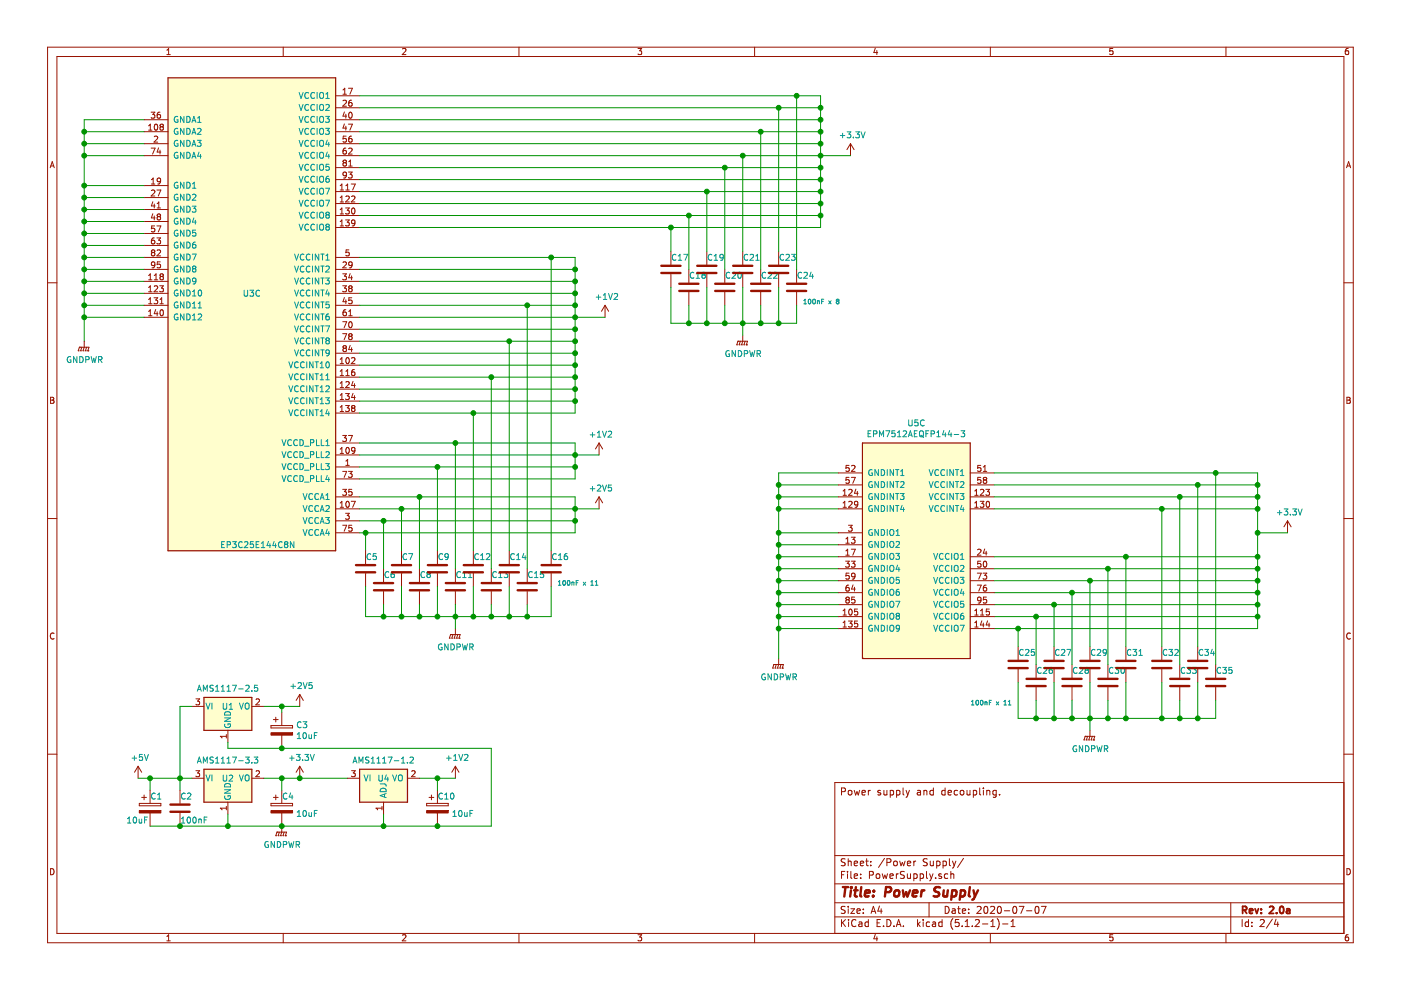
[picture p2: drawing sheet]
<svg xmlns="http://www.w3.org/2000/svg" width="297mm" height="210mm" viewBox="0 0 297 210" stroke-linecap="round" stroke-linejoin="round" font-family="sans-serif">
<g fill="#fffecd" stroke="#fffecd" stroke-width=".25">
<path d="M35.6 16.5h35.6v100.3h-35.6z" fill-rule="evenodd"/>
<path d="M43.2 147.9h10.2v7h-10.2z" fill-rule="evenodd"/>
<path d="M43.2 163.1h10.2v7h-10.2z" fill-rule="evenodd"/>
<path d="M76.2 163.1h10.2v7h-10.2z" fill-rule="evenodd"/>
<path d="M182.9 93.9h22.8v45.7h-22.8z" fill-rule="evenodd"/>
</g>
<path d="M35.6 16.5h35.6v100.3h-35.6zM182.9 93.9h22.8v45.7h-22.8zM43.2 147.9h10.2v7h-10.2zM43.2 163.1h10.2v7h-10.2zM76.2 163.1h10.2v7h-10.2z" fill="none" stroke="#981200" stroke-width=".25"/>
<g fill="none" stroke="#981200" stroke-width=".21">
<path d="M10.1 10h276.8v189.9h-276.8zM12.1 12h272.8v185.9h-272.8zM35.4 11.6h.7M35.4 10.6l.4-.3v1.3M60 10v2M72.7 20h.7M72.7 19.1l.4-.4v1.3M73.9 18.7h.8l-.5 1.3M85.3 10.4l.5-.1 .3 .3-.8 1h.8M110 10v2M135.3 10.3h.8l-.5 .5 .4 .1v.5l-.2 .2-.5-.2M160 10v2"/>
<path d="M185.6 10.2l-.3 .9h.8M185.9 10.7v.9M210 10v2M235.9 10.3h-.6v.6l.6-.1v.6l-.1 .2-.5-.2M259.9 10v2M285.9 10.3h-.4l-.2 .3-.1 .7 .3 .3 .4-.2v-.6h-.4l-.3 .2M10.6 35.6l.5-1.3 .4 1.3M10.7 35.2h.7M30.5 27.9h5.1M30.5 39.3h5.1M30.5 30.5h5.1M30.5 25.4h5.1"/>
<path d="M30.5 33h5.1M31.5 27.6h.7M31.5 26.7l.4-.4v1.3M32 23.8h.8l-.4 .5 .4 .1v.5l-.2 .2-.6-.2M32 31.4h.9l-.6 1.3M32.1 39h.7M32.1 38.1l.4-.4v1.3M32.7 29l.5-.1 .2 .3-.7 .9h.7M32.8 26.5l.2-.2a.67 .67 0 0 1 .5 .7 .67 .67 0 0 1-.5 .6l-.3-.5zM33.6 31.4l-.3 .8h.8M33.9 31.8v.9M33.9 23.8l-.4 .1-.2 .4 .1 .6 .5 .1 .2-.2-.2-.5h-.3l-.3 .2"/>
<path d="M34.1 38.3l-.3 .2h-.4v-.6l.4-.2 .3 .3-.1 .7-.2 .3h-.4M34.2 26.9l-.3 .2v.3l.3 .2 .3-.1 .1-.1v-.4l-.2-.1M34.2 26.9l-.3-.3 .3-.3 .4 .2v.3l-.2 .1M34.2 26.9h.2M71.2 27.9h5M71.2 20.3h5M71.2 30.5h5M71.2 22.8h5M71.2 25.4h5M71.2 33h5M71.2 35.5h5M71.2 38.1h5"/>
<path d="M72.1 39.4l.4-.4v1.3M72.7 21.4l.5-.2 .2 .4-.7 .9h.7M73 34.5l-.3-.3 .3-.3 .4 .2v.3l-.2 .1M73 34.5l-.3 .2v.3l.3 .2h.3l.1-.2v-.4l-.2-.1M73 34.5h.2M73 23.7l-.3 .9h.8M73 26.3l-.3 .9h.8M73.3 39.4l.4-.4v1.3M73.3 24.2v.9M73.3 26.8v.8M73.3 31.4h-.2a.79 .79 0 0 0-.1 1.3l.4-.2v-.5l-.4-.1-.3 .2M73.4 28.9h-.6l-.1 .6 .2-.2 .5 .2v.5l-.2 .1-.5-.1"/>
<path d="M73.4 37l-.2 .3-.4-.1-.1-.2 .1-.4 .4-.1 .2 .2v.7l-.2 .3h-.4M73.9 26.3h.8l-.5 1.3M73.9 36.5h.8l-.5 .5 .4 .1 .1 .4-.3 .2-.5-.1M73.9 31.5l.5-.1 .3 .4-.8 .9h.8M73.9 34.3l.4-.4v1.3M73.9 35.2h.8M74.1 23.9l.1-.1a.67 .67 0 0 1 .5 .6 .67 .67 0 0 1-.5 .7l-.3-.5zM74.5 39h.8l-.5 1.3M74.5 28.9l-.4 .1-.2 .4 .1 .6 .5 .1 .2-.2-.2-.5-.3-.1-.3 .3M74.5 21.2l-.4 .2-.2 .4 .1 .6 .5 .1 .2-.2-.2-.5-.3-.1-.3 .3M180.3 30.5l-.7 1.2M180.3 30.5v2.5"/>
<path d="M180.3 30.5l.8 1.2M285.5 35.6l.4-1.3 .5 1.3M285.6 35.2h.6M10.1 60h2M30.5 59.7h5.1M30.5 41.9h5.1M30.5 57.1h5.1M30.5 44.4h5.1M30.5 47h5.1M30.5 54.6h5.1M30.5 49.5h5.1M30.5 52h5.1"/>
<path d="M31.5 58.4l.4-.3v1.2M31.5 59.3h.7M32.1 40.4l.5-.1 .2 .3-.8 1h.8M32.3 53.5l-.2 .3v.2l.2 .2h.4l.1-.2v-.4l-.2-.1M32.3 53.5l-.2-.2 .2-.3 .5 .1v.3l-.2 .1M32.3 53.5h.3M32.4 42.8l-.3 .9h.8M32.4 45.3l-.3 .9h.8M32.7 43.3v.8M32.7 45.8v.8M32.7 59.3h.7M32.7 58.4l.4-.3v1.2"/>
<path d="M32.7 50.4h-.2a.79 .79 0 0 0-.2 1.3l.5-.1v-.5l-.5-.2-.2 .3M32.8 47.9h-.6l-.1 .6 .2-.1 .5 .1v.5l-.2 .2-.5-.2M32.8 56.1l-.2 .2h-.4l-.1-.2 .1-.5 .4-.1 .2 .3v.7l-.2 .2-.4 .1M33.3 40.3h.8l-.5 1.3M33.3 47.9h.8l-.5 1.3M33.3 50.4h.8l-.5 .5 .4 .2 .1 .4-.3 .2-.5-.1M33.3 44.1h.8M33.3 53.1l.5-.1 .3 .3-.8 .9h.8M33.3 43.2l.4-.4v1.3M33.6 45.9l-.3-.2 .3-.3h.2l.3 .2-.3 .3M33.6 45.9l-.3 .3 .1 .3 .2 .1h.3l.2-.2v-.2l-.3-.3M33.6 45.9h.2"/>
<path d="M34 55.5h-.6l-.1 .6 .5-.1 .3 .3v.3l-.3 .2-.5-.1M34.2 58.6l-.3-.2 .3-.3 .4 .1v.3l-.2 .1M34.2 58.6l-.3 .2v.3l.3 .2h.3l.1-.2v-.4l-.2-.1M34.2 58.6h.2M71.2 40.6h5M71.2 59.7h5M71.2 43.2h5M71.2 45.7h5M71.2 48.2h5M71.2 57.1h5M71.2 54.6h5M72.1 41.9l.4-.3v1.2"/>
<path d="M72.1 44.5l.4-.4v1.3M72.1 47l.4-.4v1.3M72.1 40.3h.7M72.1 42.8h.7M72.1 45.4h.7M72.1 47.9h.7M72.7 58.1h.7l-.4 .4 .4 .2v.5l-.2 .1-.5-.1M72.7 55.6l.5-.1 .2 .4-.7 .9h.7M73.3 44.1h.8l-.5 .5 .4 .1 .1 .4-.3 .3-.5-.2M73.3 46.6h.8l-.5 .5 .4 .1 .1 .5-.3 .2-.5-.1M73.3 41.7l.5-.1 .3 .3-.8 .9h.8M73.3 40.3h.8"/>
<path d="M74 53h-.6l-.1 .6 .5-.1 .3 .2v.3l-.3 .2-.5-.1M74.2 58l-.3 .9h.8M74.5 41.7l.5-.1 .3 .3-.8 .9h.8M74.5 58.5v.8M74.7 44.2l.1-.1a.69 .69 0 0 1 .5 .6 .69 .69 0 0 1-.5 .7l-.3-.5zM74.7 56.1l-.3 .2h-.3l-.1-.7 .4-.1 .3 .3-.1 .7-.2 .2-.3 .1M75.3 47.2l-.3 .2h-.3l-.1-.6 .4-.2 .3 .3-.1 .7-.2 .3h-.3M142.2 53.3v2.8M142.2 58.1v2.8M146.1 57.1v2.8M149.9 53.3v2.8M149.9 58.1v2.8"/>
<path d="M153.7 57.1v2.8M157.5 53.3v2.8M157.5 58.1v2.8M161.3 57.1v2.8M165.1 53.3v2.8M165.1 58.1v2.8M168.9 57.1v2.8M284.9 60h2M16.6 74.4h.1M16.8 73.6h.1M16.8 73.6l-.2 .8M16.8 73.6h2.1l-.3 .8"/>
<path d="M17.1 74.4h.1M17.3 73.6l-.2 .8M17.6 74.4h.1M17.9 72.3v1.3l-.3 .8M18.1 74.4h.1M18.4 73.6l-.3 .8M18.6 74.4h.1M30.5 62.2h5.1M30.5 64.7h5.1M30.5 67.3h5.1M31.5 61l.4-.4v1.3M31.5 63.5l.4-.4v1.3"/>
<path d="M31.5 66l.4-.3v1.2M31.5 61.9h.7M31.5 64.4h.7M31.5 66.9h.7M32.7 63.1h.7l-.4 .5 .4 .1v.5l-.2 .2-.5-.1M32.7 60.7l.5-.1 .2 .4-.7 .9h.7M33 65.6l-.3 .9h.8M33.3 66.1v.8M33.8 60.6h.8l-.4 .5 .4 .1-.1 .6-.7-.1M33.9 64.4h.7M33.9 63.5l.4-.4v1.3M34.1 65.8l.1-.1a.69 .69 0 0 1 .5 .6 .69 .69 0 0 1-.5 .6l-.3-.4z"/>
<path d="M71.2 77.4h5M71.2 80h5M71.2 62.2h5M71.2 64.7h5M71.2 67.3h5M71.2 69.8h5M71.2 72.3h5M71.2 74.9h5M72.1 77.1h.7M72.1 76.2l.4-.4v1.3M72.1 78.7l.4-.3v1.2M72.1 79.6h.7"/>
<path d="M72.7 60.6h.7l-.4 .5 .4 .1v.5l-.2 .2-.5-.2M72.7 68.2h.8l-.5 1.3M72.7 70.7h.8l-.5 1.3M73 73.8l-.3-.2 .3-.3 .4 .1v.3l-.2 .1M73 73.8l-.3 .3v.2l.3 .3 .3-.1 .1-.2v-.4l-.2-.1M73 73.8h.2M73 63.1l-.3 .9h.8M73.3 78.7l.4-.3v1.2M73.3 63.6v.8M73.3 79.6h.8M73.3 65.7h-.2a.79 .79 0 0 0-.1 1.2l.4-.1v-.5l-.4-.1-.3 .2M73.4 76l.2-.2a.67 .67 0 0 1 .5 .7 .67 .67 0 0 1-.5 .6l-.3-.5z"/>
<path d="M73.9 66.9h.8M73.9 66l.4-.3v1.2M74.1 68.3l.1-.1a.67 .67 0 0 1 .5 .6 .67 .67 0 0 1-.5 .7 .83 .83 0 0 1-.1-1.2zM74.2 61.2l-.3 .2 .1 .3 .2 .2 .3-.1 .2-.2v-.2l-.3-.2M74.2 61.2l-.3-.3 .3-.3h.2l.3 .2-.3 .4M74.2 71.3l-.3-.2 .3-.4h.2l.3 .3-.3 .3M74.2 71.3l-.3 .2 .1 .4 .2 .1h.3l.2-.2v-.3l-.3-.2M74.2 61.2h.2M74.2 71.3h.2M74.2 73.2l-.3 .9h.8M74.5 76l.5-.2 .3 .4-.8 .9h.8M74.5 73.7v.9"/>
<path d="M74.6 63.1h-.6l-.1 .6 .5-.1 .3 .3v.3l-.3 .2-.5-.1M75.2 78.4h-.4l-.3 .5 .1 .6 .6 .1v-.7l-.4-.1-.3 .3M128.3 64.7l-.8 1.3M128.3 64.7v2.6M128.3 64.7l.7 1.3M146.1 61.9v2.8M153.7 61.9v2.8M156.2 73.1h.1M156.5 72.3h.1M156.5 72.3h2l-.3 .8M156.5 72.3l-.3 .8M156.7 73.1h.1"/>
<path d="M157 72.3l-.3 .8M157.2 73.1h.1M157.5 71.1v1.2l-.3 .8M157.7 73.1h.1M158 72.3l-.3 .8M158.2 73.1h.1M161.3 61.9v2.8M168.9 61.9v2.8M10.7 84.2h.5l.2 .3-.2 .3 .3 .3-.3 .4h-.5zM10.7 84.8h.5M71.2 99h5M71.2 96.5h5"/>
<path d="M71.2 82.5h5M71.2 85h5M71.2 87.6h5M71.2 93.9h5M72.1 81.3l.4-.4v1.3M72.1 83.8l.4-.4v1.3M72.1 86.3l.4-.3v1.3M72.1 95.2l.4-.3v1.2M72.1 96.1h.7M72.1 82.2h.7M72.1 84.7h.7M72.1 87.3h.7"/>
<path d="M72.7 92.3h.7l-.4 .5 .4 .1v.6l-.2 .1-.5-.1M72.7 99.9h.8l-.5 1.3M73.3 83.4h.8l-.5 .5 .4 .2 .1 .4-.3 .2-.5-.1M73.3 86h.8l-.5 .5 .4 .1 .1 .4-.3 .3-.5-.2M73.3 98.7h.8M73.3 97.8l.4-.4v1.3M73.3 81l.5-.1 .3 .4-.8 .9h.8M73.4 95l.2-.1a.67 .67 0 0 1 .5 .6 .67 .67 0 0 1-.5 .6l-.3-.4zM73.9 99.9h.8l-.5 .5 .4 .2 .1 .4-.3 .2-.5-.1M73.9 92.3h.8l-.5 1.3M74.8 86.5l-.3-.2 .3-.3 .4 .1v.3l-.2 .1M74.8 86.5l-.3 .3v.2l.3 .3 .4-.1 .1-.2-.1-.4-.2-.1"/>
<path d="M74.8 86.5h.2M74.8 80.9l-.3 .8h.8M74.8 83.4l-.3 .9h.8M75.2 81.3v.9M75.2 83.9v.8M75.3 95.4l-.3 .3-.3-.1-.1-.6 .4-.1 .3 .2-.1 .7-.2 .3h-.3M127 93.9v2.6M127 93.9l-.7 1.3M127 93.9l.8 1.3M180 98.7h-.6l-.1 .6 .2-.1 .5 .1v.5l-.2 .1-.5-.1M180.6 98.8l.4-.1 .3 .3-.8 .9h.8M207.9 98.7h-.6v.6l.2-.1 .4 .1v.5l-.2 .1-.4-.1"/>
<path d="M208.5 99.9h.7M208.5 99l.3-.3v1.2M285.6 84.2h.4l.3 .3-.3 .3 .3 .3-.2 .4h-.5zM285.6 84.8h.4M10.1 109.9h2M71.2 107.9h5M71.2 110.4h5M71.2 105.4h5M71.2 101.5h5M71.2 113h5M72.1 106.6l.4-.3v1.3M72.1 107.6h.7"/>
<path d="M72.7 103.8h.7l-.4 .4 .4 .2v.5l-.2 .1-.5-.1M72.7 111.4h.8l-.5 1.2M73.3 108.8h.8l-.5 .5 .4 .1 .1 .5-.3 .2-.5-.1M73.4 106.4l.2-.1a.67 .67 0 0 1 .5 .6 .67 .67 0 0 1-.5 .7l-.3-.5zM74.5 106.3h.8l-.5 1.3M74.6 103.8h-.6l-.1 .6 .5-.2 .3 .3v.3l-.3 .2-.5-.1M74.6 111.4h-.6l-.1 .6 .5-.2 .3 .3v.3l-.3 .2-.5-.1M77.5 116.8v2.8M85.1 116.8v2.8M92.7 116.8v2.8M100.4 116.8v2.8M108 116.8v2.8"/>
<path d="M116.9 116.8v2.8M127 105.4l-.7 1.2M127 105.4v2.5M127 105.4l.8 1.2M177.8 107.9h5.1M177.8 105.4h5.1M177.8 113h5.1M177.8 115.5h5.1M177.8 118h5.1M177.8 100.3h5.1M177.8 102.8h5.1M178.7 107.6h.8"/>
<path d="M178.7 105h.8M178.7 104.1l.4-.3v1.2M178.7 106.6l.4-.3v1.3M179.3 119h.8l-.5 .5 .4 .1v.5l-.2 .2-.5-.2M179.3 115.2h.8M179.3 114.3l.4-.4v1.3M179.3 116.8l.4-.4v1.3M179.3 117.7h.8M179.9 111.4h.8l-.5 .4 .4 .2 .1 .4-.3 .2-.5-.1M179.9 106.4l.5-.1 .3 .3-.8 1h.8M179.9 103.9l.5-.1 .3 .3-.8 .9h.8M180 101.2h-.6l-.1 .6 .2-.1 .5 .1v.6l-.2 .1-.5-.1"/>
<path d="M180.5 119h.8l-.4 .5 .3 .1 .1 .4-.3 .3-.5-.2M180.5 101.2h.8l-.5 1.3M180.5 113.9h.8l-.4 .5 .3 .1 .1 .4-.3 .3-.5-.2M180.5 116.4h.8l-.5 1.3M181.5 103.7l-.3 .9h.7M181.8 104.2v.8M181.9 106.8l-.3 .3-.3-.1-.1-.6 .4-.1 .3 .2-.1 .8-.2 .2-.3 .1M205.7 107.9h5.1M205.7 105.4h5.1M205.7 118h5.1M205.7 100.3h5.1M205.7 102.8h5.1"/>
<path d="M206.7 107.6h.7M206.7 105h.7M206.7 104.1l.3-.3v1.2M206.7 106.6l.3-.3v1.3M207.3 116.6l.4-.2 .3 .4-.8 .9h.8M207.8 106.3h.8l-.4 .5 .3 .1 .1 .4-.3 .3-.5-.2M207.9 103.9l.4-.1 .3 .3-.8 .9h.8M207.9 101.2h-.6v.6l.2-.1 .4 .1v.6l-.2 .1-.4-.1M207.9 119h-.6v.6l.2-.1 .4 .1v.5l-.2 .2-.4-.2M208.6 119.1l.2-.1a.67 .67 0 0 1 .4 .6 .67 .67 0 0 1-.4 .7l-.3-.5zM208.7 101.8l-.2-.3 .2-.3h.3l.2 .3-.2 .3M208.7 101.8l-.2 .2v.4l.2 .1 .4-.1 .1-.1v-.3l-.2-.2"/>
<path d="M208.7 101.8h.3M208.8 116.4l-.3 .9h.8M209 103.8h.8l-.4 .4 .3 .2v.6l-.7-.1M209.1 116.9v.8M209.2 106.4l.2-.1a.69 .69 0 0 1 .4 .6 .69 .69 0 0 1-.4 .7l-.3-.5zM273 110.4l-.8 1.3M273 110.4v2.6M273 110.4l.7 1.3M284.9 109.9h2M11.5 134.3a.58 .58 0 0 0-.8 .5 .58 .58 0 0 0 .8 .6M77.5 121.6v2.8M81.3 120.6v2.8"/>
<path d="M81.3 125.4v2.8M85.1 121.6v2.8M88.9 120.6v2.8M88.9 125.4v2.8M92.7 121.6v2.8M95.3 135.3h.1M95.5 134.5h.1M95.5 134.5l-.2 .8M95.5 134.5h2.1l-.3 .8M95.8 135.3h.1M96 134.5l-.2 .8M96.3 135.3h.1"/>
<path d="M96.6 120.6v2.8M96.6 125.4v2.8M96.6 133.3v1.2l-.3 .8M96.8 135.3h.1M97.1 134.5l-.3 .8M97.3 135.3h.1M100.4 121.6v2.8M104.2 120.6v2.8M104.2 125.4v2.8M108 121.6v2.8M111.8 120.6v2.8M111.8 125.4v2.8"/>
<path d="M116.9 121.6v2.8M165.1 139.6v1.3l-.3 .8M177.8 130.7h5.1M177.8 133.3h5.1M177.8 120.6h5.1M177.8 123.1h5.1M177.8 125.7h5.1M177.8 128.2h5.1M178.7 130.4h.8M178.7 129.5l.4-.4v1.3M178.7 132l.4-.3v1.2M178.7 132.9h.8"/>
<path d="M179.6 127.2l-.3 .2v.2l.3 .3 .3-.1 .2-.2-.1-.3-.2-.1M179.6 127.2l-.3-.3 .3-.3 .4 .1v.3l-.2 .2M179.6 127.2h.2M179.9 131.7h.8l-.5 .5 .4 .1 .1 .4-.3 .2-.5-.1M179.9 124.1h-.2a.79 .79 0 0 0-.1 1.2l.4-.1v-.5l-.4-.2-.3 .3M180 121.5h-.6l-.1 .6 .2-.1 .5 .1v.6l-.2 .1-.5-.1M180.1 129.3l.1-.2a.67 .67 0 0 1 .5 .7 .67 .67 0 0 1-.5 .6l-.3-.5zM180.9 124l-.3 .9h.7M181.2 124.5v.8M181.2 126.6h-.6v.6l.4-.1 .3 .2v.3l-.3 .3-.4-.2M181.3 122.1l-.3 .2h-.3l-.1-.7 .4-.1 .3 .3-.1 .7-.2 .2-.3 .1M181.8 129.1h-.6v.6l.1-.1 .5 .1v.6l-.2 .1-.4-.1"/>
<path d="M181.8 131.7h-.6v.6l.1-.1h.5v.6l-.2 .1-.4-.1M205.7 130.7h5.1M205.7 133.3h5.1M205.7 120.6h5.1M205.7 123.1h5.1M205.7 125.7h5.1M205.7 128.2h5.1M206.7 130.4h.7M206.7 129.5l.3-.4v1.3M206.7 132l.3-.3v1.2M206.7 132.9h.7M207.2 121.5h.8l-.5 1.3"/>
<path d="M207.2 124.1h.8l-.5 1.2M207.9 130.4h.7M207.9 129.5l.3-.4v1.3M208 127.2l-.3 .2-.3-.1-.1-.1v-.5l.4-.1 .3 .3-.1 .7-.2 .2-.3 .1M208.2 131.6l-.3 .9h.8M208.4 121.5h.8l-.4 .5 .3 .1 .1 .5-.2 .2-.6-.1M208.5 132.1v.8M209.1 124.1l-.4 .1-.2 .4v.6l.6 .1 .1-.2-.1-.5-.4-.1-.2 .3M209.1 126.6h-.6v.6l.5-.1 .2 .2v.3l-.2 .3-.5-.2M209.4 131.6l-.3 .9h.8M209.7 132.1v.8M209.7 129.1h-.6v.6l.2-.1 .4 .1v.6l-.1 .1-.5-.1"/>
<path d="M215.9 137.1v2.8M223.5 137.1v2.8M231.1 137.1v2.8M238.7 137.1v2.8M246.3 137.1v2.8M253.9 137.1v2.8M286.3 134.3a.58 .58 0 0 0-.8 .5 .58 .58 0 0 0 .8 .6M10.1 159.9h2M40.7 149.8h2.5M41.5 148.2h.8l-.4 .5 .4 .1v.4l-.2 .2-.6-.1M48 155.7v.8M48 156.1h-1.3l.4 .4"/>
<path d="M48.3 154.9v2.5M53.4 149.8h2.5M54.3 148.3l.5-.1 .2 .3-.8 .9h.8M57.5 153.8h4.5v.5h-4.5zM58 152.6h1M58.5 152.1v1M59.7 151v2.8M59.7 155.9v2.8M63.5 147.2v2.6M63.5 147.2l-.7 1.3M63.5 147.2l.8 1.3M163.8 141.7h.1"/>
<path d="M164.1 140.9h.1M164.1 140.9l-.3 .8M164.1 140.9h2l-.2 .8M164.3 141.7h.1M164.6 140.9l-.3 .8M164.8 141.7h.1M165.3 141.7h.1M165.6 140.9l-.3 .8M165.9 141.7h.1M215.9 141.9v2.8M219.7 140.9v2.8M219.7 145.7v2.8"/>
<path d="M223.5 141.9v2.8M227.3 140.9v2.8M227.3 145.7v2.8M229.8 156.9h.1M230.1 156.1h.1M230.1 156.1h2l-.2 .8M230.1 156.1l-.3 .8M230.3 156.9h.1M230.6 156.1l-.3 .8M230.8 156.9h.1M231.1 141.9v2.8M231.1 154.9v1.2l-.3 .8"/>
<path d="M231.3 156.9h.1M231.6 156.1l-.3 .8M231.9 156.9h.1M234.9 140.9v2.8M234.9 145.7v2.8M238.7 141.9v2.8M246.3 141.9v2.8M250.1 140.9v2.8M250.1 145.7v2.8M253.9 141.9v2.8M257.7 140.9v2.8M257.7 145.7v2.8"/>
<path d="M284.9 159.9h2M29.3 162.5l-.8 1.2M29.3 162.5v2.5M29.3 162.5l.7 1.2M29.5 170.3h4.6v.5h-4.6zM30 169.1h1.1M30.5 168.6v1M31.8 167.5v2.8M31.8 172.4v2.8M38.2 167.5v2.8M38.2 172.4v2.8M40.7 165h2.5"/>
<path d="M41.5 163.4h.8l-.4 .5 .4 .1v.4l-.2 .3-.6-.2M48 171v.7M48 171.4h-1.3l.4 .3M48.3 170.1v2.5M53.4 165h2.5M54.3 163.5l.5-.1 .2 .4-.8 .9h.8M57.5 170.3h4.5v.5h-4.5zM58 169.1h1M58.5 177.2h.1M58.5 168.6v1M58.7 176.4h.1M58.7 176.4l-.2 .8"/>
<path d="M58.7 176.4h2.1l-.3 .8M59 177.2h.1M59.2 176.4l-.2 .8M59.5 177.2h.1M59.7 167.5v2.8M59.7 172.4v4l-.2 .8M60 177.2h.1M60.2 176.4l-.2 .8M60.5 177.2h.1M63.5 162.5l-.7 1.2M63.5 162.5v2.5M63.5 162.5l.8 1.2"/>
<path d="M73.7 165h2.5M74.5 163.4h.8l-.4 .5 .4 .1v.4l-.2 .3-.6-.2M81 171.4h-1.3l.4 .3M81 171v.7M81.3 170.1v2.5M86.4 165h2.5M87.3 163.5l.5-.1 .2 .4-.8 .9h.8M90.5 170.3h4.5v.5h-4.5zM91 169.1h1M91.5 168.6v1M92.7 167.5v2.8M92.7 172.4v2.8"/>
<path d="M96.6 162.5l-.8 1.2M96.6 162.5v2.5M96.6 162.5l.7 1.2M178.4 167.9l.7-.1 .2-.2-.2-.5h-.7v1.5M179.9 167.7l.2-.1 .5 .1v.7l-.3 .2-.4-.2zM181.1 167.6l.3 1 .3-.7 .3 .7 .3-1M182.8 168.1l.7-.2-.1-.3h-.4l-.2 .2v.7h.6M184.1 167.6v1M184.5 167.6l-.4 .3M186.7 167.6h-.4l-.2 .2 .1 .2 .5 .1v.4h-.6M187.4 167.6l.1 .9 .3 .1 .2-.2M188 167.6v1"/>
<path d="M188.8 167.6h.4l.3 .3-.1 .5-.2 .2-.4-.1M188.8 167.6v1.5M190.1 167.6h.4l.3 .3v.5l-.3 .2-.4-.1M190.1 167.6v1.5M191.5 167.1v1.3l.2 .2M192.1 167.6l.4 1M192.5 168.6l-.4 .5M192.8 167.6l-.3 1M194.5 167.6h.6l.1 1M195.2 167.9l-.5 .1-.2 .2 .2 .4 .5-.1M195.9 167.7l.2-.1h.3l.1 1M195.9 167.6v1"/>
<path d="M197.9 167.1v1.5M197.9 167.6h-.4l-.3 .3v.5l.3 .2 .4-.1M200.4 167.6h-.5l-.2 .3 .1 .6h.6M200.4 167.1v1.5M201 168.1l.7-.2-.1-.3h-.4l-.2 .2 .1 .7h.5M203 167.6h-.4l-.3 .3 .1 .6h.6M203.7 167.7l.2-.1 .4 .1 .1 .6-.2 .2-.3 .1-.2-.2zM205 167.6l.1 .9 .3 .1 .3-.2M205.7 167.6v1M206.4 167.6h.4l.3 .3-.1 .5-.2 .2-.4-.1M206.4 167.6v1.5M207.7 167.1v1.3l.2 .2"/>
<path d="M208.5 167.1v.1M208.5 167.6v1M209.2 167.6v1M209.2 167.7l.2-.1h.4l.1 1M211.2 167.6v1.2l-.3 .3-.3-.1M211.2 167.6h-.4l-.3 .3 .1 .6h.6M211.9 168.4v.2M284.9 165.9h-107.9v32M10.7 184.2a.65 .65 0 0 1 .8 .6 .65 .65 0 0 1-.8 .7zM35.4 198.5l.4-.3v1.3M35.4 199.5h.7M60 197.9v2"/>
<path d="M85.3 198.3l.5-.1 .3 .3-.8 1h.8M110 197.9v2M135.3 198.2h.8l-.5 .5 .4 .1v.6l-.2 .1-.5-.1M160 197.9v2M177 194.4h107.9M177 191.4h107.9M177 187.4h107.9M177 181.4h107.9M178.4 185.5h.5M178.4 195v1.5M178.6 195.6l.7 .9M179.1 184.8h-.7v1.5"/>
<path d="M179.2 192.2h-.6l-.3 .2 .2 .4 .6 .3v.4l-.2 .2-.6-.1M179.2 182.1h-.6l-.3 .2 .2 .4 .6 .3v.4l-.2 .2-.6-.1M179.3 195l-.9 .8M179.7 184.8v.1M179.7 185.3v1M179.8 192.2v.1M179.8 182.1v1.5M179.8 192.7v1M179.8 182.7l.2-.1h.4l.1 1M179.9 195v.1M179.9 195.5v1M180.4 192.7h.8l-.8 1h.8"/>
<path d="M180.4 184.8v1.3l.2 .2M181.1 185.8l.7-.2v-.3h-.5l-.2 .2 .1 .7h.6M181.1 183.1l.7-.2v-.3h-.5l-.2 .2 .1 .7h.6M181.5 195.1a.59 .59 0 0 0-.8 0 .59 .59 0 0 0-.1 .7 .56 .56 0 0 0 .2 .6 .56 .56 0 0 0 .7-.1M181.7 193.2l.7-.2-.1-.2-.4-.1-.2 .2 .1 .7h.5M182.1 195.5h.6l.1 1M182.4 183.1l.7-.2-.1-.3h-.4l-.2 .2 .1 .7h.5M182.5 186.1v.2M182.5 185.3v.2M182.8 195.8l-.5 .1-.3 .2 .3 .4 .5-.1M183 193.5v.2M183 192.8v.1"/>
<path d="M183.5 182.6h.6M183.7 182.1v1.3l.4 .2M184.1 195.5h-.4l-.3 .2 .1 .6 .2 .2 .4-.1M184.1 195v1.5M184.3 185.5h.7l.1-.6-.2-.1h-.6v1.5M184.6 183.4v.2M184.6 182.6v.2M184.7 193.7l.5-1.5 .5 1.5M184.8 193.2h.8M185.6 198.1l-.3 .9h.8M185.8 185.4l.2-.1 .5 .1v.7l-.2 .2-.5-.2zM185.9 198.6v.9"/>
<path d="M186 195.7h.5M186.5 192.1l-.4 1.1h1M186.7 195h-.7v1.5h.7M186.8 192.7v1M187.1 185.3l.2 1 .3-.8 .3 .8 .3-1M187.3 196.3v.2M187.5 182l-1.2 1.9M188 182.9l.8-.1 .1-.2-.1-.4-.2-.1h-.6v1.5M188 195a.76 .76 0 0 1 .9 .7 .76 .76 0 0 1-.9 .8zM188.7 185.8l.7-.2-.1-.3h-.4l-.2 .2 .1 .7h.5M189.5 196.3v.2M189.5 182.7l.2-.1 .5 .1v.7l-.2 .2-.5-.2z"/>
<path d="M190 196.5l.5-1.5 .5 1.5M190 185.3v1M190.2 196h.7M190.5 185.3l-.5 .2M190.8 182.6l.2 1 .3-.7 .3 .7 .3-1M191.5 196.3v.2M191.7 184.8h-.5l-.3 .2 .1 .3 .7 .4v.4l-.2 .2-.6-.1M192.4 185.3l.1 .9 .3 .1 .2-.2M192.4 183.1l.7-.2-.1-.3h-.4l-.2 .2 .1 .7h.5M193 185.3v1M193.8 185.3h.4l.3 .2-.1 .6-.2 .2-.4-.1M193.8 182.6v1"/>
<path d="M193.8 185.3v1.5M194.2 182.6l-.4 .3M194.5 195v1.5M194.7 195.9l.4 .6M195.1 195.5l-.6 .5M195.1 185.3h.4l.3 .2-.1 .6-.2 .2-.4-.1M195.1 185.3v1.5M195.7 195v.1M195.7 195.5v1M196.4 184.8v1.3l.3 .2M196.6 182.1h-.6l-.3 .2 .1 .3 .7 .4v.4l-.2 .2-.6-.1M197 191.4v3"/>
<path d="M197.1 195.5h-.4l-.3 .2v.6l.3 .2 .4-.1M197.1 185.3l.4 1M197.2 182.6l.1 .9 .4 .1 .2-.2M197.5 186.3l-.4 .5M197.7 195.5h.6l.1 1M197.8 185.3l-.3 1M197.9 182.6v1M198.4 195.8l-.7 .3 .2 .4 .5-.1M198.4 186.1v.2M198.6 182.6h.4l.3 .3-.1 .5-.2 .2-.4-.1M198.6 182.6v1.5M199.6 185.3h-.4l-.2 .2 .1 .2 .5 .1v.4h-.6"/>
<path d="M199.7 195.5h-.4l-.3 .2 .1 .6 .2 .2 .4-.1M199.7 195v1.5M199.9 182.6h.5l.3 .3-.2 .6h-.6M199.9 182.6v1.5M200.4 192.2a.75 .75 0 0 1 .8 .7 .75 .75 0 0 1-.8 .8zM200.9 185.3h-.4l-.3 .2 .1 .6 .2 .2 .4-.1M201.3 182.1v1.3l.2 .2M201.6 184.8v1.5M201.6 185.4l.2-.1h.4v1M201.9 192.8h.6v.9M202 182.6l.3 1M202 194.8a1.71 1.71 0 0 0 0 2.2"/>
<path d="M202.3 183.6l-.3 .5M202.5 193l-.5 .1-.2 .2 .2 .4 .5-.1M202.7 182.6l-.4 1M203 192.7h.6M203.2 192.2v1.3l.4 .2M203.3 195h-.7l-.1 .7 .7-.1 .2 .2-.1 .5-.2 .2-.6-.2M204 196.3v.2M204 193.2l.7-.2v-.2l-.5-.1-.2 .2 .1 .7h.6M204.3 182l-1.3 1.9M204.6 196.5h.9M204.6 195.4l.5-.4v1.5M205.4 193.5v.2"/>
<path d="M205.4 192.8v.1M206.1 196.3v.2M206.8 195.1l.6-.1 .2 .1v.3l-.9 1.1h.9M207.2 192.3l.5-.1 .3 .4-.9 1.1h.9M208.3 195.9h1.1M208.7 192.3l.4-.1a.85 .85 0 0 1-.1 1.5l-.3-.2-.1-.4zM210 197.9v2M210 192.3l.6-.1 .3 .4-1 1.1h1M210.1 196.5h.8M210.1 195.4l.4-.4v1.5M211.4 194.8a1.71 1.71 0 0 1 0 2.2M211.6 192.2h.2a.8 .8 0 0 1 .5 .7 .8 .8 0 0 1-.5 .8 1 1 0 0 1-.2-1.5z"/>
<path d="M212.6 195.9h1.1M212.9 193.1h1.2M214.4 196.5h.8M214.4 195.4l.4-.4v1.5M214.9 192.3l.2-.1a.8 .8 0 0 1 .5 .7 .8 .8 0 0 1-.5 .8l-.4-.6zM216.1 192.2h1l-.7 1.5M217.6 193.1h1.2M219.6 192.3l.3-.1a.85 .85 0 0 1-.1 1.5l-.2-.2-.2-.4zM220.8 192.2h1l-.7 1.5M235.9 198.2h-.6v.6l.6-.1v.7l-.1 .1-.5-.1M259.9 197.9v2M260.9 191.4v6.5"/>
<path d="M263.4 195v1.5M264.7 195.5h-.4l-.3 .2 .1 .7h.6M264.7 195v1.5M265.4 196.3v.2M265.4 195.5v.2M267.2 195.1l.6-.1 .3 .4-1 1.1h1M269.8 194.9l-1.3 1.9M270.5 194.9l-.3 1.1h.9M270.9 195.5v1M285.6 184.2a.65 .65 0 0 1 .7 .6 .65 .65 0 0 1-.7 .7zM285.9 198.2h-.4l-.2 .3-.1 .7 .3 .3 .4-.1v-.7h-.4l-.3 .2"/>
</g>
<g fill="none" stroke="#009596" stroke-width=".21">
<path d="M63.4 19.6l.4 1.3 .5-1.3M65.4 19.7a.56 .56 0 0 0-.8 .5 .56 .56 0 0 0 .8 .5M66.7 19.7a.56 .56 0 0 0-.8 .5 .56 .56 0 0 0 .8 .5M67.2 19.6v1.3M67.8 19.8l.3-.2a.44 .44 0 0 1 .5 .4l-.1 .7-.4 .2-.3-.2zM69.1 20l.4-.4v1.3M37.7 27.3a.57 .57 0 0 0-.8 .6 .57 .57 0 0 0 .8 .5v-.5h-.2M37.7 24.8a.57 .57 0 0 0-.8 .5 .57 .57 0 0 0 .8 .5v-.4h-.2M37.7 29.8a.57 .57 0 0 0-.8 .6 .57 .57 0 0 0 .8 .5v-.4h-.2M37.7 32.4a.57 .57 0 0 0-.8 .5 .57 .57 0 0 0 .8 .5v-.4h-.2M37.7 38.7a.57 .57 0 0 0-.8 .6 .57 .57 0 0 0 .8 .5v-.4h-.2M39 24.7v1.2l-.7-1.2v1.2"/>
<path d="M39 27.2v1.3l-.7-1.3v1.3M39 29.8v1.2l-.7-1.2v1.2M39 32.3v1.3l-.7-1.3v1.3M39 38.6v1.3l-.7-1.3v1.3M39.6 27.2a.64 .64 0 0 1 .7 .6 .64 .64 0 0 1-.7 .7zM39.6 24.7a.64 .64 0 0 1 .7 .6 .64 .64 0 0 1-.7 .6zM39.6 29.8a.64 .64 0 0 1 .7 .6 .64 .64 0 0 1-.7 .6zM39.6 32.3a.64 .64 0 0 1 .7 .6 .64 .64 0 0 1-.7 .7zM39.6 38.6a.64 .64 0 0 1 .7 .7 .64 .64 0 0 1-.7 .6zM40.7 28.5l.4-1.3 .4 1.3M40.7 31l.4-1.2 .4 1.2M40.7 25.9l.4-1.2 .4 1.2"/>
<path d="M40.7 33.6l.4-1.3 .4 1.3M40.8 28.1h.6M40.8 39.9h.7M40.8 39l.4-.4v1.3M40.8 30.7h.6M40.8 25.6h.6M40.8 33.2h.6M41.8 29.8h.8l-.4 .4 .4 .2v.4l-.2 .2-.6-.1M41.9 27.3l.5-.1 .2 .4-.8 .9h.8M41.9 25.9h.7M41.9 25l.4-.3v1.2M42.2 32.2l-.3 .9h.8"/>
<path d="M42.5 32.7v.9M63.4 39.9l.4 1.3 .5-1.3M63.4 22.1l.4 1.3 .5-1.3M63.4 24.7l.4 1.2 .5-1.2M63.4 27.2l.4 1.3 .5-1.3M63.4 29.8l.4 1.2 .5-1.2M63.4 32.3l.4 1.3 .5-1.3M63.4 34.8l.4 1.3 .5-1.3M63.4 37.4l.4 1.2 .5-1.2M65.4 27.3a.56 .56 0 0 0-.8 .5 .56 .56 0 0 0 .8 .6M65.4 22.3a.56 .56 0 0 0-.8 .5 .56 .56 0 0 0 .8 .5M65.4 24.8a.56 .56 0 0 0-.8 .5 .56 .56 0 0 0 .8 .5"/>
<path d="M65.4 29.9a.56 .56 0 0 0-.8 .5 .56 .56 0 0 0 .8 .5M65.4 32.4a.56 .56 0 0 0-.8 .5 .56 .56 0 0 0 .8 .5M65.4 35a.56 .56 0 0 0-.8 .5 .56 .56 0 0 0 .8 .5M65.4 37.5a.56 .56 0 0 0-.8 .5 .56 .56 0 0 0 .8 .5M66.7 27.3a.56 .56 0 0 0-.8 .5 .56 .56 0 0 0 .8 .6M66.7 22.3a.56 .56 0 0 0-.8 .5 .56 .56 0 0 0 .8 .5M66.7 24.8a.56 .56 0 0 0-.8 .5 .56 .56 0 0 0 .8 .5M66.7 29.9a.56 .56 0 0 0-.8 .5 .56 .56 0 0 0 .8 .5M66.7 32.4a.56 .56 0 0 0-.8 .5 .56 .56 0 0 0 .8 .5M66.7 35a.56 .56 0 0 0-.8 .5 .56 .56 0 0 0 .8 .5M66.7 37.5a.56 .56 0 0 0-.8 .5 .56 .56 0 0 0 .8 .5M67.2 22.1v1.3"/>
<path d="M67.2 24.7v1.2M67.2 27.2v1.3M67.2 29.8v1.2M67.2 32.3v1.3M67.2 34.8v1.3M67.2 37.4v1.2M67.2 39.9v1.3M67.8 27.4l.3-.2a.44 .44 0 0 1 .5 .4l-.1 .7-.4 .2-.3-.2zM67.8 22.3l.3-.2a.44 .44 0 0 1 .5 .5l-.1 .6-.4 .2-.3-.2zM67.8 24.9l.3-.2a.44 .44 0 0 1 .5 .4l-.1 .7-.4 .1-.3-.1zM67.8 29.9l.3-.1a.44 .44 0 0 1 .5 .4l-.1 .6-.4 .2-.3-.2zM67.8 32.5l.3-.2a.44 .44 0 0 1 .5 .4l-.1 .7-.4 .2-.3-.2z"/>
<path d="M67.8 35l.3-.2a.44 .44 0 0 1 .5 .5l-.1 .6-.4 .2-.3-.2zM67.8 37.5l.3-.1a.44 .44 0 0 1 .5 .4l-.1 .7-.4 .1-.3-.1zM69 24.7h.8l-.4 .5 .4 .1v.5l-.2 .1-.6-.1M69 27.2h.8l-.4 .5 .4 .1v.6l-.2 .1-.6-.1M69 39.9h.9l-.6 1.3M69.1 22.3l.5-.2 .2 .4-.8 .9h.8M69.1 20.9h.7M69.4 29.7l-.3 .9h.8M69.4 32.2l-.3 .9h.8M69.7 37.4h-.2a.79 .79 0 0 0-.2 1.2l.5-.1v-.5l-.5-.1-.2 .2M69.7 30.2v.8M69.7 32.7v.9"/>
<path d="M69.8 34.8h-.6l-.1 .6 .2-.1 .5 .1v.6l-.2 .1-.5-.1M178.2 28.7h.9M178.6 28.3v.9M179.6 27.9h.8l-.4 .5 .3 .2 .1 .4-.3 .2-.5-.1M180.9 29.1v.1M181.4 27.9h.8l-.4 .5 .4 .2v.5l-.2 .1-.6-.1M182.6 27.9l.4 1.3 .4-1.3M37.7 51.4a.57 .57 0 0 0-.8 .6 .57 .57 0 0 0 .8 .5v-.4h-.2M37.7 41.3a.57 .57 0 0 0-.8 .5 .57 .57 0 0 0 .8 .5v-.4h-.2M37.7 43.8a.57 .57 0 0 0-.8 .6 .57 .57 0 0 0 .8 .5v-.4h-.2M37.7 46.3a.57 .57 0 0 0-.8 .6 .57 .57 0 0 0 .8 .5v-.4h-.2M37.7 48.9a.57 .57 0 0 0-.8 .5 .57 .57 0 0 0 .8 .5v-.4h-.2"/>
<path d="M37.7 53.9a.57 .57 0 0 0-.8 .6 .57 .57 0 0 0 .8 .5v-.4h-.2M37.7 56.5a.57 .57 0 0 0-.8 .6 .57 .57 0 0 0 .8 .4v-.4h-.2M37.7 59a.57 .57 0 0 0-.8 .6 .57 .57 0 0 0 .8 .5v-.4h-.2M39 41.2v1.2l-.7-1.2v1.2M39 43.7v1.3l-.7-1.3v1.3M39 46.3v1.2l-.7-1.2v1.2M39 48.8v1.3l-.7-1.3v1.3M39 51.3v1.3l-.7-1.3v1.3M39 53.9v1.2l-.7-1.2v1.2M39 56.4v1.3l-.7-1.3v1.3M39 58.9v1.3l-.7-1.3v1.3M39.6 41.2a.64 .64 0 0 1 .7 .6 .64 .64 0 0 1-.7 .6z"/>
<path d="M39.6 43.7a.64 .64 0 0 1 .7 .6 .64 .64 0 0 1-.7 .7zM39.6 46.3a.64 .64 0 0 1 .7 .6 .64 .64 0 0 1-.7 .6zM39.6 48.8a.64 .64 0 0 1 .7 .6 .64 .64 0 0 1-.7 .7zM39.6 51.3a.64 .64 0 0 1 .7 .7 .64 .64 0 0 1-.7 .6zM39.6 53.9a.64 .64 0 0 1 .7 .6 .64 .64 0 0 1-.7 .6zM39.6 56.4a.64 .64 0 0 1 .7 .6 .64 .64 0 0 1-.7 .7zM39.6 58.9a.64 .64 0 0 1 .7 .7 .64 .64 0 0 1-.7 .6zM40.8 43.7h.7l-.4 .5 .4 .1v.6l-.2 .1-.5-.1M40.8 53.9h.8l-.5 1.2M40.8 41.3l.5-.1 .2 .3-.7 .9h.7M41.1 57l-.3-.3 .3-.3 .4 .1v.3l-.2 .2M41.1 57l-.3 .2v.2l.3 .3 .3-.1 .1-.2v-.3l-.2-.1"/>
<path d="M41.1 57h.2M41.1 46.2l-.3 .9h.8M41.4 51.3h-.2a.79 .79 0 0 0-.1 1.3l.4-.1v-.6l-.4-.1-.3 .3M41.4 46.7v.8M41.5 48.8h-.6l-.1 .6 .2-.1 .5 .1v.5l-.2 .2-.5-.2M41.5 59.5l-.2 .2h-.4l-.1-.2 .1-.4 .4-.2 .2 .3v.7l-.2 .3h-.4M62.5 56.4l.4 1.3 .4-1.3M62.5 58.9l.4 1.3 .4-1.3M62.5 53.9l.4 1.2 .4-1.2M63.4 42.4l.4 1.3 .5-1.3M63.4 45l.4 1.3 .5-1.3M63.4 47.5l.4 1.3 .5-1.3"/>
<path d="M64.4 59.1a.56 .56 0 0 0-.8 .5 .56 .56 0 0 0 .8 .5M64.4 56.5a.56 .56 0 0 0-.8 .5 .56 .56 0 0 0 .8 .5M64.4 54a.56 .56 0 0 0-.8 .5 .56 .56 0 0 0 .8 .5M65.4 40a.56 .56 0 0 0-.8 .5 .56 .56 0 0 0 .8 .5M65.4 42.6a.56 .56 0 0 0-.8 .5 .56 .56 0 0 0 .8 .5M65.4 45.1a.56 .56 0 0 0-.8 .5 .56 .56 0 0 0 .8 .5M65.4 47.6a.56 .56 0 0 0-.8 .6 .56 .56 0 0 0 .8 .5M65.7 59.1a.56 .56 0 0 0-.8 .5 .56 .56 0 0 0 .8 .5M65.7 56.5a.56 .56 0 0 0-.8 .5 .56 .56 0 0 0 .8 .5M65.7 54a.56 .56 0 0 0-.8 .5 .56 .56 0 0 0 .8 .5M66.3 53.9v1.2M66.3 56.4v1.3"/>
<path d="M66.3 58.9v1.3M66.7 40a.56 .56 0 0 0-.8 .5 .56 .56 0 0 0 .8 .5M66.7 42.6a.56 .56 0 0 0-.8 .5 .56 .56 0 0 0 .8 .5M66.7 45.1a.56 .56 0 0 0-.8 .5 .56 .56 0 0 0 .8 .5M66.7 47.6a.56 .56 0 0 0-.8 .6 .56 .56 0 0 0 .8 .5M67.2 42.4v1.3M67.2 45v1.3M67.2 47.5v1.3M67.6 53.9v1.2l-.8-1.2v1.2M67.6 56.4v1.3l-.8-1.3v1.3M67.6 58.9v1.3l-.8-1.3v1.3M67.8 40.1l.3-.2a.44 .44 0 0 1 .5 .4l-.1 .7-.4 .2-.3-.2z"/>
<path d="M67.8 42.6l.3-.2a.44 .44 0 0 1 .5 .5l-.1 .6-.4 .2-.3-.2zM67.8 45.2l.3-.2a.44 .44 0 0 1 .5 .4l-.1 .7-.4 .2-.3-.2zM67.8 47.7l.3-.2a.44 .44 0 0 1 .5 .5l-.1 .6-.4 .2-.3-.2zM68 58.9h.7M68 56.4h.7M68 53.9h.7M68.4 53.9v1.2M68.4 56.4v1.3M68.4 58.9v1.3M69 58.9h.8l-.4 .5 .4 .2v.5l-.2 .1-.6-.1M69 42.4h.9l-.6 1.3M69.1 56.5l.5-.1 .2 .4-.8 .9h.8"/>
<path d="M69.1 54.2l.4-.3v1.2M69.1 55.1h.7M69.3 45.5l-.2-.2 .2-.3 .5 .1v.3l-.2 .1M69.3 45.5l-.2 .3v.2l.2 .3 .4-.1 .1-.2v-.4l-.2-.1M69.3 48.1l-.2-.3 .2-.3 .5 .1v.4l-.2 .1M69.3 48.1l-.2 .2v.3l.2 .2 .4-.1 .1-.1v-.4l-.2-.1M69.3 45.5h.3M69.3 48.1h.3M143.3 54a.56 .56 0 0 0-.8 .6 .56 .56 0 0 0 .8 .5M143.8 55.2h.7M143.8 54.3l.4-.4v1.3M145 53.9h.8l-.5 1.3"/>
<path d="M147.1 57.9a.56 .56 0 0 0-.8 .5 .56 .56 0 0 0 .8 .5M147.6 59h.7M147.6 58.1l.4-.4v1.3M149.1 58.3l-.3 .2 .1 .4 .2 .1 .3-.1 .2-.1v-.3l-.3-.2M149.1 58.3l-.3-.3 .3-.3h.2l.3 .3-.3 .3M149.1 58.3h.2M150.9 54a.56 .56 0 0 0-.8 .6 .56 .56 0 0 0 .8 .5M151.4 54.3l.4-.4v1.3M151.4 55.2h.7M153.4 54.5l-.3 .2h-.3l-.1-.7 .4-.1 .3 .3-.1 .7-.2 .2-.3 .1M154.7 57.9a.56 .56 0 0 0-.8 .5 .56 .56 0 0 0 .8 .5M155.2 57.9l.5-.2 .3 .4-.8 .9h.8"/>
<path d="M156.6 57.9l.1-.2a.67 .67 0 0 1 .5 .7 .67 .67 0 0 1-.5 .6l-.3-.5zM158.5 54a.56 .56 0 0 0-.8 .6 .56 .56 0 0 0 .8 .5M159 54l.5-.1 .3 .4-.8 .9h.8M160.2 55.2h.8M160.2 54.3l.4-.4v1.3M162.3 57.9a.56 .56 0 0 0-.7 .5 .56 .56 0 0 0 .7 .5M162.8 57.9l.5-.2 .3 .4-.8 .9h.8M164.7 57.8l-.5-.1-.1 .2M164.7 57.8v.1M164.7 57.9v.4l-.7 .7h.8M166.2 54a.56 .56 0 0 0-.8 .6 .56 .56 0 0 0 .8 .5M166.6 54l.5-.1 .3 .4-.8 .9h.8"/>
<path d="M167.8 53.9h.8l-.4 .5 .3 .1 .1 .5-.3 .2-.5-.1M170 57.9a.56 .56 0 0 0-.8 .5 .56 .56 0 0 0 .8 .5M170.4 57.9l.5-.2 .3 .4-.8 .9h.8M172 57.7l-.3 .9h.8M172.3 58.2v.8M15 75.7a.57 .57 0 0 0-.8 .5 .57 .57 0 0 0 .8 .5v-.4h-.2M16.3 75.6v1.3l-.7-1.3v1.3M16.9 75.6a.64 .64 0 0 1 .8 .6 .64 .64 0 0 1-.8 .7zM18.2 76.3l.6-.1 .1-.2-.1-.3-.6-.1v1.3M19.3 75.6l.3 1.3 .3-.9 .2 .9 .3-1.3M20.9 76.3l.6-.1 .1-.2v-.3l-.7-.1v1.3M21.2 76.3l.4 .6"/>
<path d="M37.7 61.6a.57 .57 0 0 0-.8 .5 .57 .57 0 0 0 .8 .5v-.4h-.2M37.7 64.1a.57 .57 0 0 0-.8 .6 .57 .57 0 0 0 .8 .5v-.4h-.2M37.7 66.6a.57 .57 0 0 0-.8 .6 .57 .57 0 0 0 .8 .5v-.4h-.2M39 61.5v1.3l-.7-1.3v1.3M39 64v1.3l-.7-1.3v1.3M39 66.6v1.2l-.7-1.2v1.2M39.6 61.5a.64 .64 0 0 1 .7 .6 .64 .64 0 0 1-.7 .7zM39.6 64a.64 .64 0 0 1 .7 .7 .64 .64 0 0 1-.7 .6zM39.6 66.6a.64 .64 0 0 1 .7 .6 .64 .64 0 0 1-.7 .6zM40.8 62.8h.7M40.8 61.8l.4-.3v1.3M40.8 64.4l.4-.4v1.3"/>
<path d="M40.8 66.9l.4-.3v1.2M40.8 65.3h.7M40.8 67.8h.7M42 66.7l.5-.1 .3 .3-.8 .9h.8M42 65.3h.8M42 64.4l.4-.4v1.3M42.1 61.6l.2-.1a.67 .67 0 0 1 .5 .6 .67 .67 0 0 1-.5 .7l-.3-.5zM51.8 61.5v1.1l.2 .2h.4l.1-.2v-1.1M53 61.5h.8l-.5 .5 .4 .1v.6l-.2 .1-.5-.1M55 61.7a.56 .56 0 0 0-.7 .5 .56 .56 0 0 0 .7 .5M61.2 76.7l.5 1.3 .4-1.3M61.2 79.3l.5 1.2 .4-1.2"/>
<path d="M62.5 61.5l.4 1.3 .4-1.3M62.5 64l.4 1.3 .4-1.3M62.5 66.6l.4 1.2 .4-1.2M62.5 69.1l.4 1.3 .4-1.3M62.5 71.6l.4 1.3 .4-1.3M62.5 74.2l.4 1.2 .4-1.2M63.2 76.8a.55 .55 0 0 0-.7 .1 .55 .55 0 0 0 0 .8l.4 .3 .3-.1M63.2 79.4a.55 .55 0 0 0-.7 .1 .55 .55 0 0 0 0 .7l.4 .3 .3-.1M64.4 61.6a.56 .56 0 0 0-.8 .5 .56 .56 0 0 0 .8 .5M64.4 64.1a.56 .56 0 0 0-.8 .6 .56 .56 0 0 0 .8 .5M64.4 66.7a.56 .56 0 0 0-.8 .5 .56 .56 0 0 0 .8 .5M64.4 69.2a.56 .56 0 0 0-.8 .5 .56 .56 0 0 0 .8 .5"/>
<path d="M64.4 71.8a.56 .56 0 0 0-.8 .5 .56 .56 0 0 0 .8 .5M64.4 74.3a.56 .56 0 0 0-.8 .5 .56 .56 0 0 0 .8 .5M64.5 76.8a.55 .55 0 0 0-.7 .1 .55 .55 0 0 0 0 .8l.3 .3 .4-.1M64.5 79.4a.55 .55 0 0 0-.7 .1 .55 .55 0 0 0 0 .7l.3 .3 .4-.1M65 76.7v1.3M65 79.3v1.2M65.7 61.6a.56 .56 0 0 0-.8 .5 .56 .56 0 0 0 .8 .5M65.7 64.1a.56 .56 0 0 0-.8 .6 .56 .56 0 0 0 .8 .5M65.7 66.7a.56 .56 0 0 0-.8 .5 .56 .56 0 0 0 .8 .5M65.7 69.2a.56 .56 0 0 0-.8 .5 .56 .56 0 0 0 .8 .5M65.7 71.8a.56 .56 0 0 0-.8 .5 .56 .56 0 0 0 .8 .5M65.7 74.3a.56 .56 0 0 0-.8 .5 .56 .56 0 0 0 .8 .5"/>
<path d="M66.3 61.5v1.3M66.3 64v1.3M66.3 66.6v1.2M66.3 69.1v1.3M66.3 71.6v1.3M66.3 74.2v1.2M66.4 76.7v1.3l-.7-1.3v1.3M66.4 79.3v1.2l-.7-1.2v1.2M66.8 76.7h.7M66.8 79.3h.7M67.2 76.7v1.3M67.2 79.3v1.2"/>
<path d="M67.6 61.5v1.3l-.8-1.3v1.3M67.6 64v1.3l-.8-1.3v1.3M67.6 66.6v1.2l-.8-1.2v1.2M67.6 69.1v1.3l-.8-1.3v1.3M67.6 71.6v1.3l-.8-1.3v1.3M67.6 74.2v1.2l-.8-1.2v1.2M67.9 78h.7M67.9 77.1l.3-.4v1.3M67.9 79.6l.3-.3v1.2M68 61.5h.7M68 64h.7M68 66.6h.7"/>
<path d="M68 69.1h.7M68 71.6h.7M68 74.2h.7M68.4 61.5v1.3M68.4 64v1.3M68.4 66.6v1.2M68.4 69.1v1.3M68.4 71.6v1.3M68.4 74.2v1.2M69 69.1h.9l-.6 1.3M69.1 79.6l.4-.3v1.2M69.2 76.8l.2-.1a.67 .67 0 0 1 .4 .7 .67 .67 0 0 1-.4 .6l-.3-.5z"/>
<path d="M69.3 72.2l-.2-.3 .2-.3 .5 .2v.3l-.2 .1M69.3 72.2l-.2 .2v.3l.2 .2h.4l.1-.2v-.4l-.2-.1M69.3 72.2h.3M69.4 61.4l-.3 .9h.8M69.7 66.6h-.2a.79 .79 0 0 0-.2 1.2l.5-.1v-.5l-.5-.2-.2 .3M69.7 61.9v.9M69.8 64h-.6l-.1 .6 .2-.1 .5 .1v.6l-.2 .1-.5-.1M69.8 74.7l-.2 .3-.4-.1-.1-.2 .1-.4 .4-.1 .2 .2v.7l-.2 .3h-.4M126.4 63h1M126.9 62.5v1M127.9 63.5h.8M127.9 62.6l.4-.4v1.3"/>
<path d="M129 62.2l.4 1.3 .5-1.3M130.2 62.3l.5-.1 .2 .4-.7 .9h.7M154.6 74.4a.57 .57 0 0 0-.7 .6 .57 .57 0 0 0 .8 .5v-.4h-.3M155.9 74.3v1.3l-.7-1.3v1.3M156.5 74.3a.64 .64 0 0 1 .8 .7 .64 .64 0 0 1-.8 .6zM157.8 75l.6-.1 .1-.1v-.3l-.7-.2v1.3M158.9 74.3l.4 1.3 .2-.9 .2 .9 .3-1.3M160.5 75l.6-.1 .2-.1-.1-.3-.7-.2v1.3M160.8 75l.5 .6M59.8 98.3l.4 1.3 .4-1.3M59.8 95.8l.4 1.2 .4-1.2M59.8 93.2l.4 1.3 .4-1.3"/>
<path d="M61.2 81.8l.5 1.3 .4-1.3M61.2 84.3l.5 1.3 .4-1.3M61.2 86.9l.5 1.2 .4-1.2M61.8 98.4a.56 .56 0 0 0-.8 .5 .56 .56 0 0 0 .8 .5M61.8 93.3a.56 .56 0 0 0-.8 .6 .56 .56 0 0 0 .8 .5M61.8 95.9a.56 .56 0 0 0-.8 .5 .56 .56 0 0 0 .8 .5M63 98.4a.56 .56 0 0 0-.8 .5 .56 .56 0 0 0 .8 .5M63 93.3a.56 .56 0 0 0-.8 .6 .56 .56 0 0 0 .8 .5M63 95.9a.56 .56 0 0 0-.8 .5 .56 .56 0 0 0 .8 .5M63.2 81.9a.55 .55 0 0 0-.7 .1 .55 .55 0 0 0 0 .8l.4 .3 .3-.2M63.2 84.5a.55 .55 0 0 0-.7 .1 .55 .55 0 0 0 0 .7l.4 .3 .3-.1M63.2 87a.55 .55 0 0 0-.7 .1 .55 .55 0 0 0 0 .7l.4 .3 .3-.1"/>
<path d="M63.6 98.3a.64 .64 0 0 1 .7 .6 .64 .64 0 0 1-.7 .7zM63.6 93.2a.64 .64 0 0 1 .7 .7 .64 .64 0 0 1-.7 .6zM63.6 95.8a.64 .64 0 0 1 .7 .6 .64 .64 0 0 1-.7 .6zM64.5 81.9a.55 .55 0 0 0-.7 .1 .55 .55 0 0 0 0 .8l.3 .3 .4-.2M64.5 84.5a.55 .55 0 0 0-.7 .1 .55 .55 0 0 0 0 .7l.3 .3 .4-.1M64.5 87a.55 .55 0 0 0-.7 .1 .55 .55 0 0 0 0 .7l.3 .3 .4-.1M64.6 99.7h.9M64.6 97.2h.9M64.6 94.6h.9M65 81.8v1.3M65 84.3v1.3M65 86.9v1.2"/>
<path d="M65.8 99l.6-.1 .1-.5-.7-.1v1.3M65.8 93.9l.6-.1 .1-.5-.7-.1v1.3M65.8 96.4h.6l.1-.5-.7-.1v1.2M66.4 81.8v1.3l-.7-1.3v1.3M66.4 84.3v1.3l-.7-1.3v1.3M66.4 86.9v1.2l-.7-1.2v1.2M66.8 81.8h.7M66.8 84.3h.7M66.8 86.9h.7M67.1 98.3v1.3h.6M67.1 93.2v1.3h.6M67.1 95.8v1.2h.6"/>
<path d="M67.2 81.8v1.3M67.2 84.3v1.3M67.2 86.9v1.2M67.9 82.1l.3-.3v1.3M67.9 84.7l.3-.4v1.3M67.9 87.2l.3-.3v1.2M67.9 80.5h.7M67.9 83.1h.7M67.9 85.6h.7M67.9 88.1h.7M68.1 98.3v1.3h.6M68.1 93.2v1.3h.6"/>
<path d="M68.1 95.8v1.2h.6M69 98.3h.8l-.4 .5 .4 .1v.5l-.2 .2-.6-.2M69 84.3h.8l-.4 .5 .4 .1v.6l-.2 .1-.6-.1M69.1 81.9l.5-.1 .2 .3-.8 1h.8M69.1 95.9l.5-.1 .2 .3-.8 .9h.8M69.1 80.5h.7M69.1 93.6l.4-.4v1.3M69.1 94.5h.7M69.4 86.8l-.3 .9h.8M69.7 87.3v.8M125.1 92.2h1M125.6 91.7v1"/>
<path d="M126.7 92.7h.7M126.7 91.8l.3-.4v1.3M127.7 91.4l.5 1.3 .4-1.3M128.9 91.5l.5-.1 .3 .4-.8 .9h.8M184.1 91.9h.4M184.7 91.3h-.6v1.3h.6M184.9 99.6a.57 .57 0 0 0-.7 .6 .57 .57 0 0 0 .8 .5v-.4h-.3M185.2 92l.7-.1v-.4l-.7-.2v1.3M186.2 99.6v1.2l-.7-1.2v1.2M186.5 92.6v-1.3l.4 1 .4-1v1.3M186.8 99.6a.64 .64 0 0 1 .8 .6 .64 .64 0 0 1-.8 .6zM187.8 91.3h.8l-.5 1.3"/>
<path d="M188.1 99.6v1.2M189.4 99.6v1.2l-.7-1.2v1.2M189.7 91.3h-.6v.6l.2-.1 .4 .1v.6l-.1 .1-.5-.1M189.9 99.6h.7M190.2 99.6v1.2M190.3 92.6h.7M190.3 91.7l.4-.4v1.3M191 99.9l.3-.3v1.2M191.5 91.5l.5-.2 .2 .4-.8 .9h.8M192.6 92.6l.4-1.3 .4 1.3M192.7 89v1.1l.2 .2 .4-.1 .1-.1v-1.1M192.7 92.3h.6"/>
<path d="M193.9 91.9h.4M194.5 91.3h-.6v1.3h.6M194.6 89h-.6l-.1 .6 .2-.1 .5 .1v.6l-.2 .1-.5-.1M195 91.5l.2-.2a.44 .44 0 0 1 .6 .5l-.1 .6-.5 .2-.2-.2zM195.2 92.3l.6 .4M195.9 89.2a.56 .56 0 0 0-.8 .5 .56 .56 0 0 0 .8 .5M196.3 91.9h.4M196.9 91.3h-.6v1.3M197 99.6l.4 1.2 .4-1.2M197.4 92l.6-.1 .1-.1v-.3l-.7-.2v1.3M198.6 91.7l.4-.4v1.3M198.6 92.6h.7"/>
<path d="M199 99.7a.56 .56 0 0 0-.8 .5 .56 .56 0 0 0 .8 .5M200.1 91.3l-.3 .9h.8M200.3 99.7a.56 .56 0 0 0-.8 .5 .56 .56 0 0 0 .8 .5M200.4 91.8v.8M200.8 99.6v1.2M201.3 91.3l-.3 .9h.8M201.6 91.8v.8M202.1 99.6v1.2l-.7-1.2v1.2M202.3 92.1h1M202.6 99.6h.7M202.9 99.6v1.2M203.6 99.9l.4-.3v1.2"/>
<path d="M203.8 91.3h.7l-.4 .5 .4 .1v.6l-.2 .1-.5-.1M47 115.5h.4M47.6 114.8h-.6v1.3h.6M48.2 115.5l.6-.1v-.4l-.6-.2v1.3M49.3 114.8h.8l-.4 .5 .3 .2 .1 .4-.3 .2-.5-.1M51.4 115a.58 .58 0 0 0-.8 .5 .58 .58 0 0 0 .7 .6l.1-.1M51.8 115l.5-.2 .3 .4-.8 .9h.8M53.7 114.8h-.6l-.1 .7 .2-.2 .5 .2v.5l-.2 .1-.5-.1M54.3 115.5h.4M54.9 114.8h-.6v1.3h.6M55.4 116.1h.7M55.4 115.2l.4-.4v1.3"/>
<path d="M56.9 114.8l-.3 .9h.8M57.2 115.3v.8M58.1 114.8l-.3 .9h.8M58.4 115.3v.8M59.8 100.8l.4 1.3 .4-1.3M59.8 115a.56 .56 0 0 0-.8 .5 .56 .56 0 0 0 .8 .5M60.6 115.4l-.3 .2v.3l.3 .2h.3l.1-.2v-.3l-.2-.2M60.6 115.4l-.3-.3 .3-.3h.2l.2 .3-.2 .3M60.6 115.4h.2M61.8 101a.56 .56 0 0 0-.8 .5 .56 .56 0 0 0 .8 .5M62.3 114.8v1.3l-.7-1.3v1.3M63 101a.56 .56 0 0 0-.8 .5 .56 .56 0 0 0 .8 .5"/>
<path d="M63.6 100.8a.64 .64 0 0 1 .7 .7 .64 .64 0 0 1-.7 .6zM64.3 107.2l.4 1.2 .4-1.2M64.3 109.7l.4 1.3 .4-1.3M64.3 104.6l.4 1.3 .4-1.3M64.3 112.3l.4 1.2 .4-1.2M64.6 102.2h.9M65.8 101.5l.6-.1 .1-.4-.7-.2v1.3M66.3 107.3a.56 .56 0 0 0-.8 .1 .56 .56 0 0 0 0 .7l.4 .3 .4-.1M66.3 104.8a.56 .56 0 0 0-.8 .1 .56 .56 0 0 0 0 .7l.4 .3 .4-.1M66.3 109.8a.56 .56 0 0 0-.8 .1 .56 .56 0 0 0 0 .8l.4 .3 .4-.1M66.3 112.4a.56 .56 0 0 0-.8 .1 .56 .56 0 0 0 0 .7l.4 .3 .4-.1M67.1 100.8v1.3h.6"/>
<path d="M67.5 107.3a.56 .56 0 0 0-.7 .1 .56 .56 0 0 0 0 .7l.4 .3 .3-.1M67.5 104.8a.56 .56 0 0 0-.7 .1 .56 .56 0 0 0 0 .7l.4 .3 .3-.1M67.5 109.8a.56 .56 0 0 0-.7 .1 .56 .56 0 0 0 0 .8l.4 .3 .3-.1M67.5 112.4a.56 .56 0 0 0-.7 .1 .56 .56 0 0 0 0 .7l.4 .3 .3-.1M67.9 108.4l.4-1.2 .4 1.2M67.9 111l.4-1.3 .4 1.3M67.9 105.9l.4-1.3 .4 1.3M67.9 113.5l.4-1.2 .4 1.2M68 108.1h.6M68 110.6h.6M68 105.6h.6M68 113.2h.6"/>
<path d="M68.1 100.8v1.3h.6M69 109.7h.8l-.4 .5 .4 .1v.6l-.2 .1-.6-.1M69.1 107.3l.5-.1 .2 .3-.8 .9h.8M69.1 105l.4-.4v1.3M69.1 105.9h.7M69.4 100.8l-.3 .9h.8M69.4 112.2l-.3 .9h.8M69.7 101.3v.8M69.7 112.7v.8M78.6 117.5a.56 .56 0 0 0-.8 .5 .56 .56 0 0 0 .8 .5M79.7 117.4h-.5l-.1 .6 .5-.1 .2 .2v.3l-.2 .3-.5-.2M86.2 117.5a.56 .56 0 0 0-.8 .5 .56 .56 0 0 0 .8 .5"/>
<path d="M86.6 117.4h.9l-.5 1.3M93.8 117.5a.56 .56 0 0 0-.8 .5 .56 .56 0 0 0 .8 .5M95.1 117.9l-.3 .3-.4-.1-.1-.2 .1-.4 .4-.1 .3 .2-.2 .9-.5 .2M101.4 117.5a.56 .56 0 0 0-.8 .5 .56 .56 0 0 0 .8 .5M101.9 118.7h.7M101.9 117.7l.4-.3v1.3M103.1 117.5l.5-.1 .3 .3-.8 1h.8M109 117.5a.56 .56 0 0 0-.8 .5 .56 .56 0 0 0 .8 .5M109.5 118.7h.8M109.5 117.7l.4-.3v1.3M111 117.3l-.3 .9h.8M111.4 117.8v.9"/>
<path d="M117.9 117.5a.56 .56 0 0 0-.8 .5 .56 .56 0 0 0 .8 .5M118.4 118.7h.7M118.4 117.7l.4-.3v1.3M120.2 117.4l-.4 .1-.2 .4 .1 .6 .5 .1 .2-.2-.2-.5h-.3l-.3 .2M125.1 103.6h1M125.6 103.1v1M126.7 103l.4-.2 .3 .4-.8 .9h.8M127.7 102.8l.5 1.3 .4-1.3M129.6 102.8h-.6l-.1 .6 .2-.1 .5 .1v.6l-.2 .1-.5-.1M184.9 107.3a.57 .57 0 0 0-.7 .5 .57 .57 0 0 0 .8 .5v-.4h-.3M184.9 112.3a.57 .57 0 0 0-.7 .6 .57 .57 0 0 0 .8 .5v-.4h-.3M184.9 114.9a.57 .57 0 0 0-.7 .5 .57 .57 0 0 0 .8 .5v-.4h-.3"/>
<path d="M184.9 104.7a.57 .57 0 0 0-.7 .6 .57 .57 0 0 0 .8 .5v-.4h-.3M184.9 102.2a.57 .57 0 0 0-.7 .5 .57 .57 0 0 0 .8 .5v-.4h-.3M184.9 117.4a.57 .57 0 0 0-.7 .6 .57 .57 0 0 0 .8 .5v-.4h-.3M184.9 119.9a.57 .57 0 0 0-.7 .6 .57 .57 0 0 0 .8 .5v-.4h-.3M186.2 102.1v1.3l-.7-1.3v1.3M186.2 104.6v1.3l-.7-1.3v1.3M186.2 107.2v1.2l-.7-1.2v1.2M186.2 112.3v1.2l-.7-1.2v1.2M186.2 114.8v1.3l-.7-1.3v1.3M186.2 117.3v1.3l-.7-1.3v1.3M186.2 119.9v1.2l-.7-1.2v1.2M186.8 107.2a.64 .64 0 0 1 .8 .6 .64 .64 0 0 1-.8 .6z"/>
<path d="M186.8 104.6a.64 .64 0 0 1 .8 .7 .64 .64 0 0 1-.8 .6zM186.8 102.1a.64 .64 0 0 1 .8 .6 .64 .64 0 0 1-.8 .7zM186.8 112.3a.64 .64 0 0 1 .8 .6 .64 .64 0 0 1-.8 .6zM186.8 114.8a.64 .64 0 0 1 .8 .6 .64 .64 0 0 1-.8 .7zM186.8 117.3a.64 .64 0 0 1 .8 .7 .64 .64 0 0 1-.8 .6zM186.8 119.9a.64 .64 0 0 1 .8 .6 .64 .64 0 0 1-.8 .6zM188.1 102.1v1.3M188.1 104.6v1.3M188.1 107.2v1.2M188.1 112.3v1.2M188.1 114.8v1.3M188.1 117.3v1.3"/>
<path d="M188.1 119.9v1.2M188.7 112.4l.3-.1h.3a.78 .78 0 0 1-.1 1.2l-.5-.2zM188.7 115l.3-.2 .3 .1a.78 .78 0 0 1-.1 1.2l-.5-.2zM188.7 117.5l.3-.2 .3 .1a.78 .78 0 0 1-.1 1.2l-.5-.2zM189.4 102.1v1.3l-.7-1.3v1.3M189.4 104.6v1.3l-.7-1.3v1.3M189.4 107.2v1.2l-.7-1.2v1.2M189.9 107.2h.7M189.9 104.6h.7M189.9 102.1h.7M189.9 117.3h.8l-.4 .5 .4 .1v.6l-.2 .1-.6-.1M190 113.5h.7"/>
<path d="M190 114.9l.5-.1 .2 .3-.8 1h.8M190 112.6l.4-.3v1.2M190.2 102.1v1.3M190.2 104.6v1.3M190.2 107.2v1.2M190.3 119.8l-.3 .9h.8M190.9 104.6h.8l-.4 .5 .3 .1v.7h-.5l-.2-.1M191 102.2l.4-.1 .3 .4-.8 .9h.8M191 100.8h.7M191.3 107.1l-.3 .9h.7M191.6 107.6v.8M197 104.6l.4 1.3 .4-1.3"/>
<path d="M197 107.2l.4 1.2 .4-1.2M197 102.1l.4 1.3 .4-1.3M198 117.3l.4 1.3 .4-1.3M198 119.9l.4 1.2 .4-1.2M199 107.3a.56 .56 0 0 0-.8 .5 .56 .56 0 0 0 .8 .5M199 102.2a.56 .56 0 0 0-.8 .5 .56 .56 0 0 0 .8 .5M199 104.8a.56 .56 0 0 0-.8 .5 .56 .56 0 0 0 .8 .5M199.9 117.5a.56 .56 0 0 0-.7 .5 .56 .56 0 0 0 .7 .5M199.9 120a.56 .56 0 0 0-.7 .5 .56 .56 0 0 0 .7 .5M200.3 107.3a.56 .56 0 0 0-.8 .5 .56 .56 0 0 0 .8 .5M200.3 102.2a.56 .56 0 0 0-.8 .5 .56 .56 0 0 0 .8 .5M200.3 104.8a.56 .56 0 0 0-.8 .5 .56 .56 0 0 0 .8 .5"/>
<path d="M200.8 102.1v1.3M200.8 104.6v1.3M200.8 107.2v1.2M201.2 117.5a.56 .56 0 0 0-.8 .5 .56 .56 0 0 0 .8 .5M201.2 120a.56 .56 0 0 0-.8 .5 .56 .56 0 0 0 .8 .5M201.8 117.3v1.3M201.8 119.9v1.2M202.1 102.1v1.3l-.7-1.3v1.3M202.1 104.6v1.3l-.7-1.3v1.3M202.1 107.2v1.2l-.7-1.2v1.2M202.4 117.5l.2-.2a.44 .44 0 0 1 .5 .5v.6l-.5 .2-.2-.2zM202.6 107.2h.7"/>
<path d="M202.6 104.6h.7M202.6 102.1h.7M202.9 102.1v1.3M202.9 104.6v1.3M202.9 107.2v1.2M203.6 104.6h.8l-.5 .5 .4 .1v.6l-.2 .1-.5-.1M203.6 102.2l.5-.1 .3 .4-.8 .9h.8M203.6 100.8h.8M203.6 120l.5-.1 .3 .3-.8 .9h.8M203.6 118.6h.8M203.6 117.7l.4-.4v1.3M203.9 107.1l-.3 .9h.8"/>
<path d="M204.2 107.6v.8M270.8 108.7h1M271.3 108.2v1M272.3 107.9h.8l-.5 .5 .4 .1 .1 .5-.3 .2-.5-.1M273.6 109.1v.1M274.1 107.9h.8l-.5 .5 .4 .1v.6l-.2 .1-.5-.1M275.2 107.9l.4 1.3 .5-1.3M82.4 121.3a.56 .56 0 0 0-.8 .5 .56 .56 0 0 0 .8 .5M83.5 121.2h-.2a.79 .79 0 0 0-.2 1.3l.4-.1 .1-.5-.2-.2h-.3l-.2 .2M90 121.3a.56 .56 0 0 0-.8 .5 .56 .56 0 0 0 .8 .5M90.8 121.7l-.3-.2 .3-.3h.2l.2 .2-.2 .3M90.8 121.7l-.3 .3v.2l.3 .3 .3-.1 .1-.2v-.2l-.2-.3"/>
<path d="M90.8 121.7h.2M93.7 136.6a.57 .57 0 0 0-.8 .6 .57 .57 0 0 0 .8 .5v-.4h-.2M95 136.5v1.3l-.7-1.3v1.3M95.6 136.5a.64 .64 0 0 1 .8 .7 .64 .64 0 0 1-.8 .6zM96.9 137.2l.6-.1 .1-.1-.1-.3-.6-.2v1.3M97.6 121.3a.56 .56 0 0 0-.8 .5 .56 .56 0 0 0 .8 .5M98 136.5l.3 1.3 .3-.9 .2 .9 .3-1.3M98.1 121.5l.4-.3v1.3M98.1 122.5h.7M99.3 121.5l.4-.3v1.3M99.3 122.5h.8M99.6 137.2l.6-.1 .1-.1v-.3l-.7-.2v1.3"/>
<path d="M99.9 137.2l.4 .6M105.2 121.3a.56 .56 0 0 0-.8 .5 .56 .56 0 0 0 .8 .5M105.7 121.5l.4-.3v1.3M105.7 122.5h.8M106.9 121.2h.8l-.5 .5 .4 .1 .1 .4-.3 .3-.5-.2M112.8 121.3a.56 .56 0 0 0-.7 .5 .56 .56 0 0 0 .7 .5M113.3 122.5h.8M113.3 121.5l.4-.3v1.3M115.2 121.2h-.6l-.1 .6 .5-.1 .3 .2v.3l-.3 .3-.5-.2M184.9 130.1a.57 .57 0 0 0-.7 .6 .57 .57 0 0 0 .8 .5v-.4h-.3M184.9 122.5a.57 .57 0 0 0-.7 .6 .57 .57 0 0 0 .8 .5v-.5h-.3M184.9 125a.57 .57 0 0 0-.7 .6 .57 .57 0 0 0 .8 .5v-.4h-.3"/>
<path d="M184.9 127.6a.57 .57 0 0 0-.7 .5 .57 .57 0 0 0 .8 .5v-.4h-.3M184.9 132.6a.57 .57 0 0 0-.7 .6 .57 .57 0 0 0 .8 .5v-.4h-.3M186.2 122.4v1.3l-.7-1.3v1.3M186.2 124.9v1.3l-.7-1.3v1.3M186.2 127.5v1.3l-.7-1.3v1.3M186.2 130v1.3l-.7-1.3v1.3M186.2 132.6v1.2l-.7-1.2v1.2M186.8 130a.64 .64 0 0 1 .8 .7 .64 .64 0 0 1-.8 .6zM186.8 122.4a.64 .64 0 0 1 .8 .6 .64 .64 0 0 1-.8 .7zM186.8 124.9a.64 .64 0 0 1 .8 .7 .64 .64 0 0 1-.8 .6zM186.8 127.5a.64 .64 0 0 1 .8 .6 .64 .64 0 0 1-.8 .7zM186.8 132.6a.64 .64 0 0 1 .8 .6 .64 .64 0 0 1-.8 .6z"/>
<path d="M188.1 122.4v1.3M188.1 124.9v1.3M188.1 127.5v1.3M188.1 130v1.3M188.1 132.6v1.2M188.7 125.1l.3-.2 .3 .1a.78 .78 0 0 1-.1 1.2l-.5-.2zM188.7 120l.3-.1h.3a.78 .78 0 0 1-.1 1.2l-.5-.1zM188.7 130.2l.3-.2 .3 .1a.78 .78 0 0 1-.1 1.2l-.5-.2zM188.7 122.6l.3-.2 .3 .1a.78 .78 0 0 1-.1 1.2l-.5-.2zM188.7 127.7l.3-.2 .3 .1a.78 .78 0 0 1-.1 1.2l-.5-.2zM188.7 132.7l.3-.1h.3a.78 .78 0 0 1-.1 1.2l-.5-.1zM189.9 127.5h.9l-.6 1.3"/>
<path d="M190.2 130.6l-.2-.3 .2-.3 .5 .2v.3l-.2 .1M190.2 130.6l-.2 .2v.3l.2 .2h.3l.2-.2v-.4l-.2-.1M190.2 130.6h.3M190.6 124.9h-.2l-.4 .4v.7l.2 .2 .5-.1v-.4l-.2-.3h-.3l-.2 .3M190.6 120.3v.8M190.7 122.4h-.7v.6l.2-.1 .5 .1v.6l-.2 .1-.5-.1M190.7 133.1l-.2 .3-.4-.1-.1-.6 .5-.1 .2 .2v.7l-.2 .3h-.4M198 130l.4 1.3 .4-1.3M198 132.6l.4 1.2 .4-1.2M198 122.4l.4 1.3 .4-1.3M198 124.9l.4 1.3 .4-1.3M198 127.5l.4 1.3 .4-1.3"/>
<path d="M199.9 132.7a.56 .56 0 0 0-.7 .5 .56 .56 0 0 0 .7 .5M199.9 127.6a.56 .56 0 0 0-.7 .5 .56 .56 0 0 0 .7 .5M199.9 122.5a.56 .56 0 0 0-.7 .5 .56 .56 0 0 0 .7 .6M199.9 130.2a.56 .56 0 0 0-.7 .5 .56 .56 0 0 0 .7 .5M199.9 125.1a.56 .56 0 0 0-.7 .5 .56 .56 0 0 0 .7 .5M201.2 122.5a.56 .56 0 0 0-.8 .5 .56 .56 0 0 0 .8 .6M201.2 125.1a.56 .56 0 0 0-.8 .5 .56 .56 0 0 0 .8 .5M201.2 130.2a.56 .56 0 0 0-.8 .5 .56 .56 0 0 0 .8 .5M201.2 127.6a.56 .56 0 0 0-.8 .5 .56 .56 0 0 0 .8 .5M201.2 132.7a.56 .56 0 0 0-.8 .5 .56 .56 0 0 0 .8 .5M201.8 122.4v1.3M201.8 124.9v1.3"/>
<path d="M201.8 127.5v1.3M201.8 130v1.3M201.8 132.6v1.2M202.4 127.7l.2-.2a.44 .44 0 0 1 .5 .4v.7l-.5 .2-.2-.2zM202.4 130.2l.2-.2a.44 .44 0 0 1 .5 .5v.6l-.5 .2-.2-.2zM202.4 125.1l.2-.2a.44 .44 0 0 1 .5 .5v.6l-.5 .2-.2-.2zM202.4 120l.2-.1a.44 .44 0 0 1 .5 .4v.7l-.5 .1-.2-.1zM202.4 122.6l.2-.2a.44 .44 0 0 1 .5 .4v.7l-.5 .2-.2-.2zM202.4 132.7l.2-.1a.44 .44 0 0 1 .5 .4v.7l-.5 .1-.2-.1zM203.6 122.4h.8l-.5 .5 .4 .1v.6l-.2 .1-.5-.1M203.6 132.6h.8l-.5 1.2M203.8 130.2l-.2 .9 .3 .2 .3-.1 .2-.1-.1-.5-.2-.1h-.2l-.3 .3"/>
<path d="M203.9 130.1l-.1 .1M203.9 124.9l-.3 .9h.8M204.2 130l-.3 .1M204.2 125.4v.8M204.3 127.5h-.6l-.1 .6 .2-.1 .5 .1v.5l-.2 .2-.5-.2M216.9 137.8a.56 .56 0 0 0-.8 .5 .56 .56 0 0 0 .8 .5M217.4 137.8l.5-.1 .2 .3-.7 1h.7M219.3 137.7h-.6l-.1 .6 .5-.1 .3 .2v.3l-.3 .3-.5-.2M224.5 137.8a.56 .56 0 0 0-.7 .5 .56 .56 0 0 0 .7 .5M225 137.8l.5-.1 .3 .3-.8 1h.8M226.2 137.7h.8l-.5 1.3M232.2 137.8a.56 .56 0 0 0-.8 .5 .56 .56 0 0 0 .8 .5"/>
<path d="M232.6 137.8l.5-.1 .3 .3-.8 1h.8M234.6 138.3l-.3 .2-.3-.1-.1-.6 .4-.1 .3 .2-.1 .8-.2 .2-.3 .1M239.8 137.8a.56 .56 0 0 0-.8 .5 .56 .56 0 0 0 .8 .5M240.2 137.7h.8l-.4 .5 .3 .1v.5l-.2 .2-.5-.2M241.5 139h.7M241.5 138l.3-.3v1.3M247.4 137.8a.56 .56 0 0 0-.8 .5 .56 .56 0 0 0 .8 .5M247.8 137.7h.8l-.4 .5 .4 .1v.5l-.2 .2-.6-.2M249.1 137.8l.5-.1 .2 .3-.8 1h.8M255 137.8a.56 .56 0 0 0-.8 .5 .56 .56 0 0 0 .8 .5M255.4 137.7h.8l-.4 .5 .4 .1v.5l-.2 .2-.6-.2M257 137.6l-.3 .9h.8"/>
<path d="M257.3 138.1v.9M30.2 160h-.6l-.1 .6 .2-.2 .4 .1 .1 .6-.2 .1-.5-.1M30.6 160l.4 1.2 .5-1.2M41.8 146.6l.5-1.3 .4 1.3M42 146.2h.6M43.1 146.6v-1.3l.4 .9 .5-.9v1.3M43.7 149.1l.4 1.2 .4-1.2M44.9 149.1v1.2M45.2 145.4l-.5-.1-.1 .1v.4l.6 .3v.2l-.2 .3-.5-.1M45.7 146.6h.7M45.7 145.6l.4-.3v1.3M46.9 146.6h.7"/>
<path d="M46.9 145.6l.4-.3v1.3M47.3 149.1v1.1l.3 .2 .3-.1 .2-.1v-1.1M47.6 152.2h1.3l-1.3 .7h1.3M47.7 153.5a.57 .57 0 0 0 .6 .8 .57 .57 0 0 0 .4-.8h-.4v.2M47.8 151a.67 .67 0 0 1 .7-.1 .67 .67 0 0 1 .4 .7h-1.3zM48.1 146.6h.8M48.1 145.6l.4-.3v1.3M48.6 150.4h.7M48.6 149.5l.4-.4v1.3M49.3 145.3h.8l-.5 1.3M50.6 146.1h1M50.8 149.1l.4 1.2 .4-1.2"/>
<path d="M52 149.2l.3-.1a.44 .44 0 0 1 .5 .4v.7l-.5 .1-.3-.1zM52.1 145.4l.5-.1 .2 .3-.8 1h.8M53.4 146.4v.2M54.6 145.3h-.6l-.1 .6 .5-.1 .3 .2v.3l-.3 .3-.5-.2M61.7 145.5h1M62.2 145v1M62.8 160h.8l-.4 .4 .3 .2 .1 .4-.2 .2-.6-.1M63 155.7l.4-.4v1.3M63 156.6h.8M63.2 144.9l.5-.2 .2 .4-.8 .9h.8M63.8 153.2a.56 .56 0 0 0-.8 .5 .56 .56 0 0 0 .8 .5M64.3 153h.7l-.4 .5 .4 .1v.5l-.2 .2-.5-.1"/>
<path d="M64.3 144.7l.4 1.3 .4-1.3M64.4 155.5l.1-.2a.67 .67 0 0 1 .5 .7 .67 .67 0 0 1-.5 .6l-.3-.5zM64.6 160h.8l-.4 .4 .4 .2v.5l-.2 .1-.6-.1M65.5 155.8l.1 .8 .4-.1M65.8 160l.4 1.2 .4-1.2M66 155.8v.8M66.2 144.7h-.6l-.1 .6 .2-.1 .5 .1v.6l-.2 .1-.5-.1M66.6 155.9h.5M67.3 155.3h-.7v1.3M97.3 160l.4 1.2 .4-1.2M162.2 142.9a.57 .57 0 0 0-.7 .6 .57 .57 0 0 0 .8 .5v-.4h-.3M163.5 142.9v1.2l-.7-1.2v1.2"/>
<path d="M164.2 142.9a.64 .64 0 0 1 .7 .6 .64 .64 0 0 1-.7 .6zM165.4 143.5h.6l.2-.2-.1-.3-.7-.1v1.2M166.6 142.9l.3 1.2 .2-.9 .3 .9 .3-1.2M168.1 143.5h.6l.2-.2-.1-.3-.7-.1v1.2M168.4 143.5l.5 .6M220.7 141.6a.56 .56 0 0 0-.8 .5 .56 .56 0 0 0 .8 .5M221.2 141.6l.5-.1 .3 .4-.8 .9h.8M223 141.5l-.4 .1-.2 .5 .1 .5 .5 .1 .2-.2-.2-.4-.3-.1-.3 .2M228.2 158.2a.57 .57 0 0 0-.7 .5 .57 .57 0 0 0 .8 .5v-.4h-.3M228.4 141.6a.56 .56 0 0 0-.8 .5 .56 .56 0 0 0 .8 .5M228.8 141.6l.5-.1 .3 .4-.8 .9h.8M229.5 158.1v1.3l-.7-1.3v1.3"/>
<path d="M230.2 158.1a.64 .64 0 0 1 .7 .6 .64 .64 0 0 1-.7 .7zM230.3 142.1l-.2-.3 .2-.3h.2l.3 .3-.3 .3M230.3 142.1l-.2 .2v.3l.2 .2 .4-.1 .1-.2v-.2l-.3-.2M230.3 142.1h.2M231.4 158.8l.6-.1 .2-.2-.1-.3-.7-.1v1.3M232.6 158.1l.3 1.3 .2-.9 .3 .9 .3-1.3M234.1 158.8l.6-.1 .2-.2-.1-.3-.7-.1v1.3M234.4 158.8l.5 .6M236 141.6a.56 .56 0 0 0-.8 .5 .56 .56 0 0 0 .8 .5M236.4 141.5h.8l-.4 .5 .3 .1v.5l-.2 .2-.5-.2M237.8 141.6l.2-.1a.67 .67 0 0 1 .4 .6 .67 .67 0 0 1-.4 .7l-.3-.5zM251.2 141.6a.56 .56 0 0 0-.8 .5 .56 .56 0 0 0 .8 .5"/>
<path d="M251.6 141.5h.8l-.4 .5 .4 .1v.5l-.2 .2-.6-.2M252.8 141.5h.8l-.4 .5 .4 .1v.4l-.2 .3-.6-.2M258.8 141.6a.56 .56 0 0 0-.8 .5 .56 .56 0 0 0 .8 .5M259.2 141.5h.8l-.4 .5 .4 .1v.5l-.2 .2-.6-.2M261.2 141.5h-.6l-.1 .6 .5-.1 .3 .2v.3l-.3 .3-.5-.2M27 174.5h.8M27 173.6l.4-.4v1.3M28 160.7h1M28.4 173.4l.1-.2a.67 .67 0 0 1 .5 .7 .67 .67 0 0 1-.5 .6l-.3-.5zM28.5 160.3v.9M29.5 173.7l.1 .8 .4-.1M30 173.7v.8"/>
<path d="M30.6 173.8h.5M31.3 173.2h-.7v1.3M32.9 168.3a.56 .56 0 0 0-.8 .5 .56 .56 0 0 0 .8 .5M33.4 169.4h.7M33.4 168.5l.4-.3v1.2M38.5 174.5h.7M38.5 173.6l.3-.4v1.3M39.3 168.3a.56 .56 0 0 0-.8 .5 .56 .56 0 0 0 .8 .5M39.7 168.3l.5-.1 .3 .3-.8 .9h.8M39.8 173.4l.2-.2a.67 .67 0 0 1 .4 .7 .67 .67 0 0 1-.4 .6l-.3-.5zM41 173.4l.2-.2a.69 .69 0 0 1 .4 .7 .69 .69 0 0 1-.4 .6l-.3-.5zM41.8 161.8l.5-1.3 .4 1.3"/>
<path d="M42 161.4h.6M42.1 173.7v.8M42.1 173.8l.5-.1 .1 .8M43.1 161.8v-1.3l.4 .9 .5-.9v1.3M43.3 173.8h.4M43.7 164.3l.4 1.3 .4-1.3M43.9 173.2h-.6v1.3M44.9 164.3v1.3M45.2 160.6l-.5-.1-.1 .1v.5l.6 .2v.3l-.2 .2-.5-.1M45.7 160.9l.4-.4v1.3M45.7 161.8h.7M46.9 160.9l.4-.4v1.3"/>
<path d="M46.9 161.8h.7M47.3 164.3v1.1l.3 .2h.3l.2-.2v-1.1M47.6 167.4h1.3l-1.3 .8h1.3M47.7 168.8a.57 .57 0 0 0 .6 .7 .57 .57 0 0 0 .4-.8h-.4v.3M47.8 166.2a.67 .67 0 0 1 .7 0 .67 .67 0 0 1 .4 .6h-1.3zM48.1 160.9l.4-.4v1.3M48.1 161.8h.8M48.6 164.5l.5-.2 .2 .4-.8 .9h.8M49.3 160.5h.8l-.5 1.3M50.6 161.3h1M50.8 164.3l.4 1.3 .4-1.3M52 164.5l.3-.2a.44 .44 0 0 1 .5 .4v.7l-.5 .2-.3-.2z"/>
<path d="M52 160.5h.8l-.4 .5 .4 .1v.6l-.2 .1-.6-.1M53.4 161.7v.1M53.9 160.5h.8l-.5 .5 .4 .1 .1 .5-.3 .2-.5-.1M56.9 178.5a.57 .57 0 0 0-.8 .6 .57 .57 0 0 0 .8 .5v-.5h-.2M58.2 178.4v1.3l-.7-1.3v1.3M58.8 178.4a.64 .64 0 0 1 .7 .6 .64 .64 0 0 1-.7 .7zM60.1 179.1l.6-.1 .1-.2-.1-.3-.6-.1v1.3M60.8 168.3a.56 .56 0 0 0-.8 .5 .56 .56 0 0 0 .8 .5M61.2 178.4l.3 1.3 .3-.9 .2 .9 .3-1.3M61.4 160.7h1M61.6 168.1l-.3 .9h.8M61.9 160.3v.9"/>
<path d="M61.9 168.6v.8M62.8 179.1l.6-.1 .1-.2-.1-.3-.6-.1v1.3M63 173.1h.8M63 172.2l.4-.4v1.3M63.1 179.1l.4 .6M64.2 161.1v.1M64.4 172l.1-.2a.67 .67 0 0 1 .5 .7 .67 .67 0 0 1-.5 .6l-.3-.5zM65.5 172.3l.1 .8 .4-.1M66 172.3v.8M66.6 172.4h.5M67.3 171.8h-.7v1.3M74.8 161.8l.5-1.3 .4 1.3"/>
<path d="M75 161.4h.6M76.1 161.8v-1.3l.4 .9 .5-.9v1.3M77.2 164.3l.4 1.3 .4-1.3M78.2 160.6l-.5-.1-.1 .1v.5l.6 .2v.3l-.2 .2-.5-.1M78.5 164.3v1.3M78.7 161.8h.7M78.7 160.9l.4-.4v1.3M79.9 161.8h.7M79.9 160.9l.4-.4v1.3M80.3 164.3v1.1l.3 .2h.3l.2-.2v-1.1M80.6 166.2h.9l.3 .2 .1 .3M80.8 167.2a.67 .67 0 0 1 .7 0 .67 .67 0 0 1 .4 .7h-1.3z"/>
<path d="M81.1 161.8h.8M81.1 160.9l.4-.4v1.3M81.5 168.4v.6M81.9 168.3l-1.3 .4 1.3 .4M81.9 164.3l-.3 .9h.8M82.2 164.8v.8M82.3 160.5h.8l-.5 1.3M83.2 164.3l.5 1.3 .4-1.3M83.6 161.3h1M84.5 164.5l.3-.2a.44 .44 0 0 1 .5 .4v.7l-.5 .2-.3-.2zM85.1 161.8h.7M85.1 160.9l.4-.4v1.3"/>
<path d="M86.4 161.7v.1M86.9 160.6l.5-.1 .3 .4-.8 .9h.8M93.8 168.3a.56 .56 0 0 0-.8 .5 .56 .56 0 0 0 .8 .5M94.3 169.4h.7M94.3 168.5l.4-.3v1.2M94.7 160.7h1M95.2 160.3v.9M95.6 168.3l.2-.1a.67 .67 0 0 1 .5 .6 .67 .67 0 0 1-.5 .6l-.3-.5zM96 173.1h.8M96 172.2l.4-.4v1.3M96.2 161.2h.7M96.2 160.3l.4-.3v1.2"/>
<path d="M97.4 172l.1-.2a.67 .67 0 0 1 .5 .7 .67 .67 0 0 1-.5 .6l-.3-.5zM98.5 160.1l.5-.1 .2 .3-.8 .9h.8M98.5 172.3l.1 .8 .4-.1M99 172.3v.8M99.6 172.4h.5M100.3 171.8h-.7v1.3"/>
</g>
<g fill="none" stroke="#009300" stroke-width=".21">
<path d="M17.9 30.5h12.6M17.9 39.3h12.6M17.9 33h12.6M17.9 27.9h12.6M30.5 25.4h-12.6v46.9M76.2 20.3h97.8v27.9h-97.8M76.2 30.5h97.8M76.2 35.5h97.8M76.2 25.4h97.8M76.2 33h104.1M76.2 27.9h97.8M76.2 22.8h97.8"/>
<path d="M76.2 38.1h97.8M153.7 35.5v21.6M157.5 33v20.3M161.3 27.9v29.2M165.1 22.8v30.5M168.9 20.3v36.8M17.9 59.7h12.6M17.9 54.6h12.6M17.9 57.1h12.6M17.9 52h12.6M17.9 49.5h12.6M17.9 47h12.6"/>
<path d="M17.9 44.4h12.6M17.9 41.9h12.6M76.2 54.6h45.7v33h-45.7M76.2 59.7h45.7M76.2 57.1h45.7M76.2 40.6h97.8M76.2 45.7h97.8M76.2 43.2h97.8M116.9 54.6v62.2M142.2 48.2v5.1M146.1 45.7v11.4M149.9 40.6v12.7"/>
<path d="M17.9 62.2h12.6M17.9 64.7h12.6M17.9 67.3h12.6M76.2 80h45.7M76.2 69.8h45.7M76.2 72.3h45.7M76.2 74.9h45.7M76.2 77.4h45.7M76.2 62.2h45.7M76.2 64.7h45.7M76.2 67.3h52.1M104.2 80v40.6"/>
<path d="M108 72.3v44.5M111.8 64.7v55.9M142.2 60.9v7.6h26.7v-3.8M146.1 64.7v3.8M149.9 60.9v7.6M153.7 64.7v3.8M157.5 60.9v10.2M161.3 64.7v3.8M165.1 60.9v7.6M76.2 93.9h45.7v7.6h-45.7M76.2 96.5h50.8M76.2 99h45.7"/>
<path d="M76.2 82.5h45.7M76.2 85h45.7M92.7 99v17.8M96.6 93.9v26.7M100.4 87.6v29.2M76.2 105.4h45.7v7.6h-45.7M76.2 107.9h50.8M76.2 110.4h45.7M77.5 113v3.8M81.3 110.4v10.2M85.1 107.9v8.9M88.9 105.4v15.2"/>
<path d="M165.1 105.4h12.7M165.1 107.9h12.7M165.1 113h12.7M165.1 118h12.7M165.1 102.8h12.7M165.1 115.5h12.7M177.8 100.3h-12.7v39.3M210.8 105.4h55.8M210.8 107.9h55.8M210.8 100.3h55.8v33h-55.8M210.8 118h55.8M210.8 102.8h55.8"/>
<path d="M238.7 118v19.1M246.3 107.9v29.2M250.1 105.4v35.5M253.9 102.8v34.3M257.7 100.3v40.6M266.6 113h6.4M77.5 124.4v6.3h39.4v-6.3M81.3 128.2v2.5M85.1 124.4v6.3M88.9 128.2v2.5M92.7 124.4v6.3M96.6 128.2v5.1"/>
<path d="M100.4 124.4v6.3M104.2 128.2v2.5M108 124.4v6.3M111.8 128.2v2.5M165.1 130.7h12.7M165.1 133.3h12.7M165.1 128.2h12.7M165.1 125.7h12.7M165.1 123.1h12.7M165.1 120.6h12.7M210.8 130.7h55.8M210.8 128.2h55.8"/>
<path d="M210.8 125.7h55.8M210.8 123.1h55.8M210.8 120.6h55.8M215.9 133.3v3.8M219.7 130.7v10.2M223.5 128.2v8.9M227.3 125.7v15.2M231.1 123.1v14M234.9 120.6v20.3M40.7 149.8h-2.5v17.7M48.3 157.4v1.3h55.9v16.5h-72.4M55.9 149.8h7.6"/>
<path d="M59.7 149.8v1.2M215.9 144.7v7.6h41.8v-3.8M219.7 148.5v3.8M223.5 144.7v7.6M227.3 148.5v3.8M231.1 144.7v10.2M234.9 148.5v3.8M238.7 144.7v7.6M246.3 144.7v7.6M250.1 148.5v3.8M253.9 144.7v7.6M29.3 165h11.4"/>
<path d="M31.8 165v2.5M48.3 172.6v2.6M55.9 165h17.8M59.7 165v2.5M81.3 172.6v2.6M88.9 165h7.7M92.7 165v2.5"/>
</g>
<g fill="#981200" stroke="#981200" stroke-width=".21">
<path d="M29.5 171.9h4.6v.5h-4.6z" fill-rule="evenodd"/>
<path d="M57.5 171.9h4.5v.5h-4.5z" fill-rule="evenodd"/>
<path d="M90.5 171.9h4.5v.5h-4.5z" fill-rule="evenodd"/>
<path d="M57.5 155.4h4.5v.5h-4.5z" fill-rule="evenodd"/>
</g>
<g fill="none" stroke="#981200" stroke-width=".51">
<path d="M140.2 57.9h4.1M140.2 56.4h4.1M147.8 57.9h4.1M147.8 56.4h4.1M155.4 57.9h4.1M155.4 56.4h4.1M163.1 57.9h4M163.1 56.4h4M144 61.7h4.1M144 60.2h4.1M151.6 61.7h4.1M151.6 60.2h4.1"/>
<path d="M159.3 61.7h4M159.3 60.2h4M166.9 61.7h4M166.9 60.2h4M75.5 119.8h4M83.1 119.8h4.1M90.7 119.8h4.1M98.3 119.8h4.1M105.9 119.8h4.1M114.8 119.8h4.1M75.5 121.3h4M79.3 125.2h4"/>
<path d="M79.3 123.6h4M83.1 121.3h4.1M86.9 125.2h4.1M86.9 123.6h4.1M90.7 121.3h4.1M94.5 125.2h4.1M94.5 123.6h4.1M98.3 121.3h4.1M102.1 125.2h4.1M102.1 123.6h4.1M105.9 121.3h4.1M109.8 125.2h4"/>
<path d="M109.8 123.6h4M114.8 121.3h4.1M213.8 141.7h4.1M213.8 140.1h4.1M217.6 145.5h4.1M217.6 143.9h4.1M221.4 141.7h4.1M221.4 140.1h4.1M225.3 145.5h4M225.3 143.9h4M229.1 141.7h4M229.1 140.1h4"/>
<path d="M232.9 145.5h4M232.9 143.9h4M236.7 141.7h4M236.7 140.1h4M244.3 141.7h4.1M244.3 140.1h4.1M248.1 145.5h4.1M248.1 143.9h4.1M251.9 141.7h4.1M251.9 140.1h4.1M255.7 145.5h4.1M255.7 143.9h4.1"/>
<path d="M36.1 172.1h4.1M36.1 170.6h4.1M178.7 188.1h1.1M179.3 188.1l-.3 2M180.4 188.8l-.2 1.3M180.5 188.1v.2M180.5 188.1l.1 .1-.1 .1M181.1 188.8h.7M181.5 188.1l-.3 1.7 .1 .2 .4 .1M182.6 188.1l-.2 1.7 .2 .3M183.4 189.4l1-.2-.1-.4h-.5l-.4 .2v1h.8M185.1 189.9v.2"/>
<path d="M185.3 188.8l.1 .1-.2 .1M185.3 188.8l-.1 .2M187.7 189.1l1-.1a.54 .54 0 0 0 .3-.5 .54 .54 0 0 0-.4-.4h-.7l-.3 2M189.8 188.9l.3-.1 .5 .1v.8l-.2 .3a.53 .53 0 0 1-.8-.1zM191.4 188.8l.2 1.3 .5-1 .3 1 .5-1.3M193.5 189.4l1-.2-.1-.4h-.7l-.2 1 .2 .3 .6-.1M195.4 188.8l-.2 1.3M196 188.8h-.4l-.2 .3M199.3 188.2l-.8-.1-.3 .2-.1 .4a.81 .81 0 0 0 .9 .5l.1 .3-.1 .4a.91 .91 0 0 1-1.1 .1M200.1 188.8l-.1 1.2 .5 .1 .3-.2M201 188.8l-.2 1.3M201.9 188.8h.8l.1 .3-.1 .6a.66 .66 0 0 1-1 .3"/>
<path d="M201.9 188.8l-.2 2M203.7 188.8h.8l.1 .3v.6a.66 .66 0 0 1-1 .3M203.7 188.8l-.2 2M205.6 188.1l-.2 1.7 .3 .3M206.4 188.8l.3 1.3M206.7 190.1l-.2 .5-.4 .2M207.4 188.8l-.7 1.3"/>
</g>
<g fill="none" stroke="#0327cd" stroke-width=".21">
<path d="M170.4 64.4h.6M170.4 63.7l.3-.3v1M171.5 63.5l.1-.1a.48 .48 0 0 1 .3 .5 .48 .48 0 0 1-.4 .5l-.1-.4zM172.4 63.5l.2-.1a.48 .48 0 0 1 .3 .6 .48 .48 0 0 1-.4 .4l-.2-.4zM173.3 63.8v.6M173.3 63.8h.4v.6M174.2 63.9h.3M174.7 63.4h-.5v1M175.7 63.8l.5 .6M176.2 63.8l-.5 .6M177.5 63.8a.31 .31 0 0 0-.2 .5 .31 .31 0 0 0 .5 0v-.4l-.1-.1M177.5 63.8l-.2-.1 .2-.3 .3 .1v.3h-.1"/>
<path d="M177.5 63.8h.2M118.4 124.1h.5M118.4 123.4l.3-.3v1M119.4 123.2l.1-.1a.48 .48 0 0 1 .4 .5 .48 .48 0 0 1-.4 .4l-.2-.3zM120.4 123.2l.1-.1a.48 .48 0 0 1 .4 .5 .48 .48 0 0 1-.5 .4l-.1-.3zM121.3 123.4v.7M121.3 123.5h.3l.1 .6M122.2 123.6h.3M122.6 123.1h-.4v1M123.7 123.4l.5 .7M124.2 123.4l-.5 .7M125.3 124.1h.5"/>
<path d="M125.3 123.4l.2-.3v1M126.2 124.1h.6M126.2 123.4l.3-.3v1M206 149.5h.5M206 148.8l.2-.3v1M207 148.6l.1-.1a.48 .48 0 0 1 .4 .5 .48 .48 0 0 1-.4 .4l-.2-.3zM207.9 148.6l.2-.1a.48 .48 0 0 1 .3 .5 .48 .48 0 0 1-.4 .4l-.2-.3zM208.8 148.8v.7M208.8 148.9h.4l.1 .6M209.7 148.9h.4M210.2 148.5h-.5v1M211.2 148.8l.6 .7"/>
<path d="M211.8 148.8l-.6 .7M212.8 149.5h.6M212.8 148.8l.3-.3v1M213.8 149.5h.6M213.8 148.8l.3-.3v1"/>
</g>
<g fill="#009300" stroke="#009300" stroke-width=".21">
<circle cx="48.3" cy="175.2" r=".51"/>
<circle cx="38.2" cy="175.2" r=".51"/>
<circle cx="31.8" cy="165" r=".51"/>
<circle cx="38.2" cy="165" r=".51"/>
<circle cx="59.7" cy="175.2" r=".51"/>
<circle cx="59.7" cy="165" r=".51"/>
<circle cx="63.5" cy="165" r=".51"/>
<circle cx="81.3" cy="175.2" r=".51"/>
<circle cx="92.7" cy="165" r=".51"/>
<circle cx="92.7" cy="175.2" r=".51"/>
<circle cx="59.7" cy="158.7" r=".51"/>
<circle cx="59.7" cy="149.8" r=".51"/>
<circle cx="121.9" cy="96.5" r=".51"/>
<circle cx="121.9" cy="99" r=".51"/>
<circle cx="121.9" cy="107.9" r=".51"/>
<circle cx="121.9" cy="110.4" r=".51"/>
<circle cx="121.9" cy="82.5" r=".51"/>
<circle cx="121.9" cy="85" r=".51"/>
<circle cx="121.9" cy="72.3" r=".51"/>
<circle cx="121.9" cy="74.9" r=".51"/>
<circle cx="121.9" cy="62.2" r=".51"/>
<circle cx="121.9" cy="64.7" r=".51"/>
<circle cx="121.9" cy="57.1" r=".51"/>
<circle cx="121.9" cy="59.7" r=".51"/>
<circle cx="121.9" cy="69.8" r=".51"/>
<circle cx="121.9" cy="67.3" r=".51"/>
<circle cx="121.9" cy="77.4" r=".51"/>
<circle cx="121.9" cy="80" r=".51"/>
<circle cx="174" cy="40.6" r=".51"/>
<circle cx="174" cy="43.2" r=".51"/>
<circle cx="174" cy="30.5" r=".51"/>
<circle cx="174" cy="33" r=".51"/>
<circle cx="174" cy="25.4" r=".51"/>
<circle cx="174" cy="27.9" r=".51"/>
<circle cx="174" cy="38.1" r=".51"/>
<circle cx="174" cy="35.5" r=".51"/>
<circle cx="174" cy="45.7" r=".51"/>
<circle cx="174" cy="22.8" r=".51"/>
<circle cx="17.9" cy="67.3" r=".51"/>
<circle cx="17.9" cy="64.7" r=".51"/>
<circle cx="17.9" cy="62.2" r=".51"/>
<circle cx="17.9" cy="59.7" r=".51"/>
<circle cx="17.9" cy="57.1" r=".51"/>
<circle cx="17.9" cy="52" r=".51"/>
<circle cx="17.9" cy="49.5" r=".51"/>
<circle cx="17.9" cy="47" r=".51"/>
<circle cx="17.9" cy="44.4" r=".51"/>
<circle cx="17.9" cy="41.9" r=".51"/>
<circle cx="17.9" cy="39.3" r=".51"/>
<circle cx="17.9" cy="33" r=".51"/>
<circle cx="17.9" cy="30.5" r=".51"/>
<circle cx="17.9" cy="27.9" r=".51"/>
<circle cx="77.5" cy="113" r=".51"/>
<circle cx="81.3" cy="110.4" r=".51"/>
<circle cx="85.1" cy="107.9" r=".51"/>
<circle cx="88.9" cy="105.4" r=".51"/>
<circle cx="92.7" cy="99" r=".51"/>
<circle cx="96.6" cy="93.9" r=".51"/>
<circle cx="100.4" cy="87.6" r=".51"/>
<circle cx="104.2" cy="80" r=".51"/>
<circle cx="108" cy="72.3" r=".51"/>
<circle cx="111.8" cy="64.7" r=".51"/>
<circle cx="116.9" cy="54.6" r=".51"/>
<circle cx="142.2" cy="48.2" r=".51"/>
<circle cx="146.1" cy="45.7" r=".51"/>
<circle cx="149.9" cy="40.6" r=".51"/>
<circle cx="153.7" cy="35.5" r=".51"/>
<circle cx="157.5" cy="33" r=".51"/>
<circle cx="161.3" cy="27.9" r=".51"/>
<circle cx="165.1" cy="22.8" r=".51"/>
<circle cx="168.9" cy="20.3" r=".51"/>
<circle cx="165.1" cy="68.5" r=".51"/>
<circle cx="161.3" cy="68.5" r=".51"/>
<circle cx="157.5" cy="68.5" r=".51"/>
<circle cx="153.7" cy="68.5" r=".51"/>
<circle cx="149.9" cy="68.5" r=".51"/>
<circle cx="146.1" cy="68.5" r=".51"/>
<circle cx="111.8" cy="130.7" r=".51"/>
<circle cx="108" cy="130.7" r=".51"/>
<circle cx="104.2" cy="130.7" r=".51"/>
<circle cx="100.4" cy="130.7" r=".51"/>
<circle cx="96.6" cy="130.7" r=".51"/>
<circle cx="92.7" cy="130.7" r=".51"/>
<circle cx="88.9" cy="130.7" r=".51"/>
<circle cx="85.1" cy="130.7" r=".51"/>
<circle cx="81.3" cy="130.7" r=".51"/>
<circle cx="266.6" cy="113" r=".51"/>
<circle cx="234.9" cy="152.3" r=".51"/>
<circle cx="231.1" cy="152.3" r=".51"/>
<circle cx="227.3" cy="152.3" r=".51"/>
<circle cx="223.5" cy="152.3" r=".51"/>
<circle cx="219.7" cy="152.3" r=".51"/>
<circle cx="215.9" cy="133.3" r=".51"/>
<circle cx="219.7" cy="130.7" r=".51"/>
<circle cx="223.5" cy="128.2" r=".51"/>
<circle cx="227.3" cy="125.7" r=".51"/>
<circle cx="231.1" cy="123.1" r=".51"/>
<circle cx="234.9" cy="120.6" r=".51"/>
<circle cx="238.7" cy="118" r=".51"/>
<circle cx="246.3" cy="107.9" r=".51"/>
<circle cx="250.1" cy="105.4" r=".51"/>
<circle cx="253.9" cy="102.8" r=".51"/>
<circle cx="257.7" cy="100.3" r=".51"/>
<circle cx="238.7" cy="152.3" r=".51"/>
<circle cx="246.3" cy="152.3" r=".51"/>
<circle cx="250.1" cy="152.3" r=".51"/>
<circle cx="253.9" cy="152.3" r=".51"/>
<circle cx="266.6" cy="102.8" r=".51"/>
<circle cx="266.6" cy="105.4" r=".51"/>
<circle cx="266.6" cy="107.9" r=".51"/>
<circle cx="266.6" cy="118" r=".51"/>
<circle cx="266.6" cy="120.6" r=".51"/>
<circle cx="266.6" cy="123.1" r=".51"/>
<circle cx="266.6" cy="125.7" r=".51"/>
<circle cx="266.6" cy="128.2" r=".51"/>
<circle cx="266.6" cy="130.7" r=".51"/>
<circle cx="165.1" cy="107.9" r=".51"/>
<circle cx="165.1" cy="105.4" r=".51"/>
<circle cx="165.1" cy="102.8" r=".51"/>
<circle cx="165.1" cy="113" r=".51"/>
<circle cx="165.1" cy="115.5" r=".51"/>
<circle cx="165.1" cy="118" r=".51"/>
<circle cx="165.1" cy="120.6" r=".51"/>
<circle cx="165.1" cy="123.1" r=".51"/>
<circle cx="165.1" cy="125.7" r=".51"/>
<circle cx="165.1" cy="130.7" r=".51"/>
<circle cx="165.1" cy="133.3" r=".51"/>
<circle cx="165.1" cy="128.2" r=".51"/>
<circle cx="17.9" cy="54.6" r=".51"/>
</g>
<path d="M263.5 193l.7-.1 .1-.2-.1-.4-.2-.1h-.5v1.5M263.8 193l.5 .7M264.9 193.2l.7-.2-.1-.2-.4-.1-.2 .2 .1 .7h.5M266.1 192.7l.4 1 .3-1M267.4 193.5v.2M267.4 192.8v.1M269.2 192.3l.6-.1 .2 .4-.9 1.1h.9M270.7 193.5v.2M271.5 192.3l.2-.1a.8 .8 0 0 1 .5 .7 .8 .8 0 0 1-.5 .8l-.4-.6zM272.8 192.8h.6l.1 .9M273.5 193l-.5 .1-.2 .2 .2 .4 .5-.1" fill="none" stroke="#981200" stroke-width=".38"/>
</svg>
